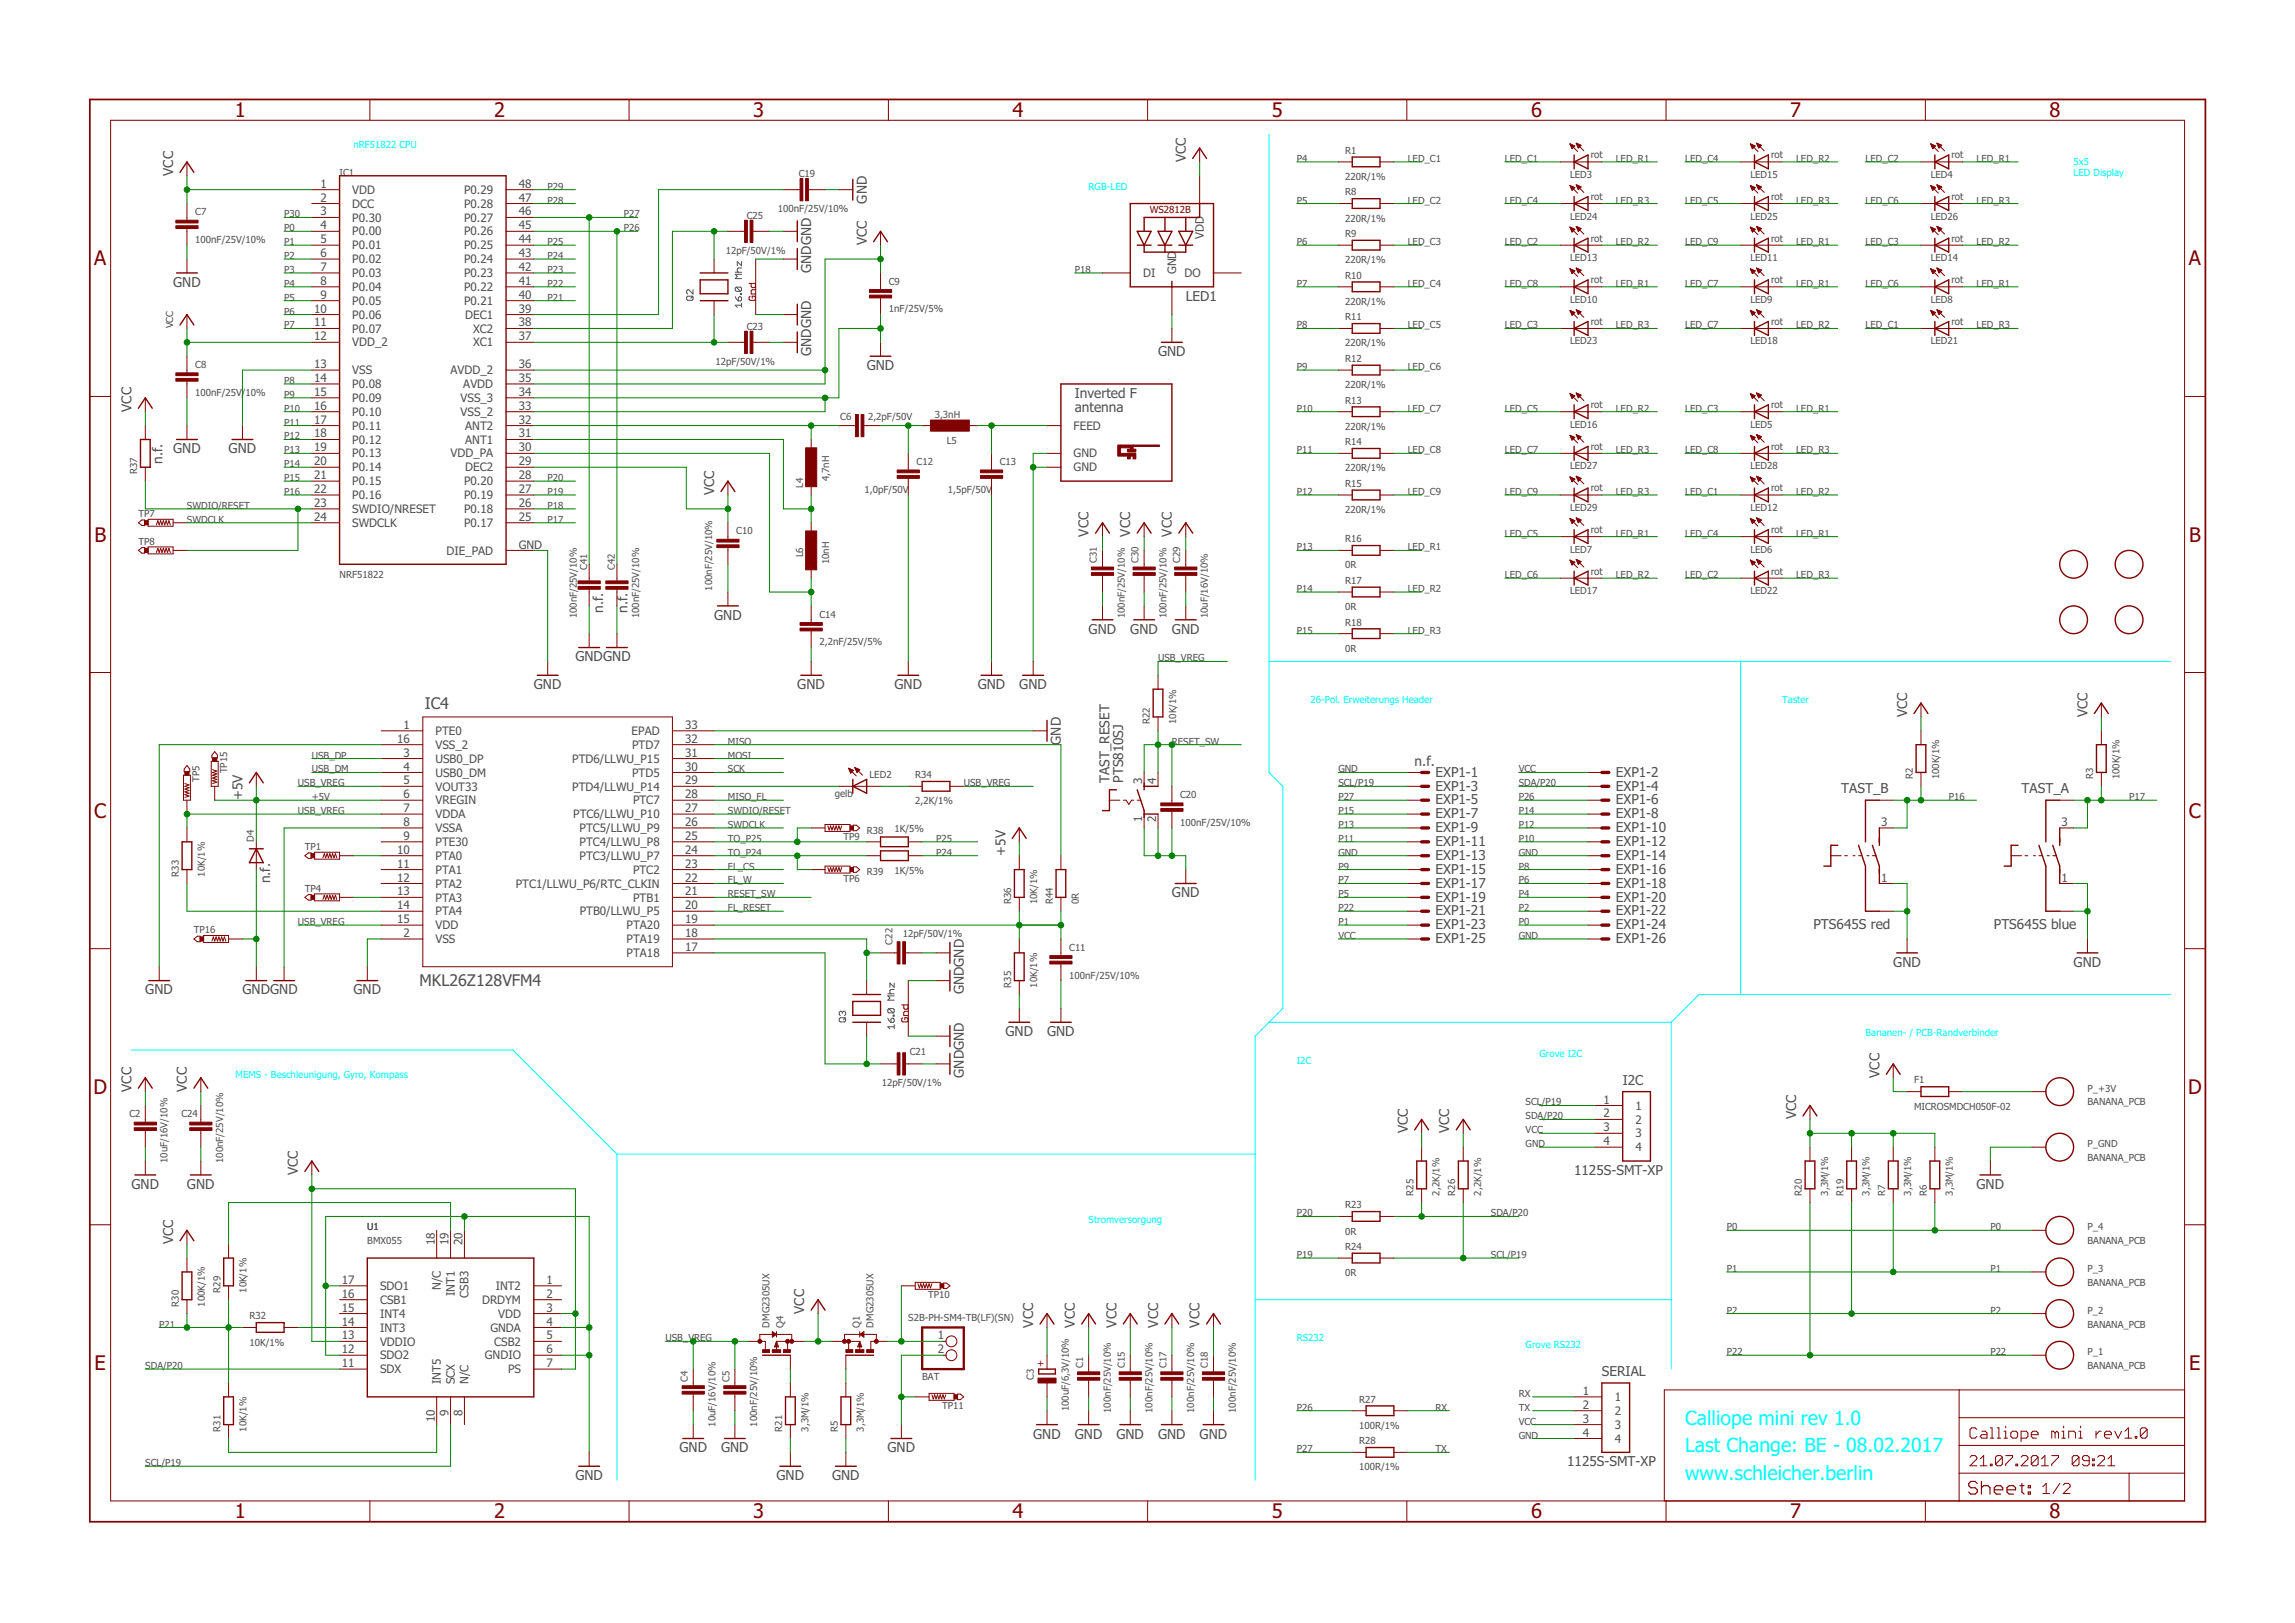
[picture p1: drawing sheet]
<svg xmlns="http://www.w3.org/2000/svg" width="420mm" height="297mm" viewBox="0 0 420 297" stroke-linecap="round" stroke-linejoin="round" font-family="sans-serif">
<defs><g id="words">
<g font-size="3.7" fill="#800000">
<text x="43" y="21.4">1</text>
<text x="90.5" y="21.4">2</text>
<text x="137.9" y="21.4">3</text>
<text x="185.4" y="21.4">4</text>
<text x="232.8" y="21.4">5</text>
<text x="280.3" y="21.4">6</text>
<text x="327.8" y="21.4">7</text>
<text x="375.2" y="21.4">8</text>
<text x="17.3" y="48.6">A</text>
<text x="400.7" y="48.6">A</text>
<text x="17.3" y="99.1">B</text>
<text x="400.8" y="99.1">B</text>
<text x="17.3" y="149.7">C</text>
<text x="400.7" y="149.7">C</text>
<text x="17.1" y="200.2">D</text>
<text x="400.6" y="200.2">D</text>
<text x="17.3" y="250.7">E</text>
<text x="400.8" y="250.7">E</text>
<text x="43" y="277.9">1</text>
<text x="90.5" y="277.9">2</text>
<text x="137.9" y="277.9">3</text>
<text x="185.4" y="277.9">4</text>
<text x="232.8" y="277.9">5</text>
<text x="280.3" y="277.9">6</text>
<text x="327.8" y="277.9">7</text>
<text x="375.2" y="277.9">8</text>
</g>
<g font-size="3.6" fill="#0ff">
<text x="308.5" y="260.7">Calliope mini rev 1.0</text>
<text x="308.5" y="265.8">Last Change: BE - 08.02.2017</text>
<text x="308.5" y="270.9">www.schleicher.berlin</text>
</g>
<g font-size="2.9" fill="#505050">
<text x="77.8" y="129.7">IC4</text>
<text x="76.8" y="180.5">MKL26Z128VFM4</text>
</g>
<g font-size="2.5" fill="#505050">
<text x="217.1" y="29.6" transform="rotate(-90 217.1 29.6)">VCC</text>
<text x="31.7" y="32.2" transform="rotate(-90 31.7 32.2)">VCC</text>
<text x="158.7" y="37.3" transform="rotate(-90 158.7 37.3)">GND</text>
<text x="158.7" y="44.9" transform="rotate(-90 158.7 44.9)">VCC</text>
<text x="31.7" y="52.5">GND</text>
<text x="148.5" y="50" transform="rotate(-90 148.5 50)">GNDGND</text>
<text x="217.1" y="55">LED1</text>
<text x="148.5" y="65.2" transform="rotate(-90 148.5 65.2)">GNDGND</text>
<text x="212" y="65.2">GND</text>
<text x="158.7" y="67.7">GND</text>
<text x="24.1" y="75.3" transform="rotate(-90 24.1 75.3)">VCC</text>
<text x="196.8" y="72.8">Inverted F</text>
<text x="196.8" y="75.3">antenna</text>
<text x="31.7" y="83">GND</text>
<text x="41.8" y="83">GND</text>
<text x="29.8" y="84.9" transform="rotate(-90 29.8 84.9)">n.f.</text>
<text x="130.7" y="90.6" transform="rotate(-90 130.7 90.6)">VCC</text>
<text x="199.3" y="98.2" transform="rotate(-90 199.3 98.2)">VCC</text>
<text x="206.9" y="98.2" transform="rotate(-90 206.9 98.2)">VCC</text>
<text x="214.5" y="98.2" transform="rotate(-90 214.5 98.2)">VCC</text>
<text x="110.4" y="112.2" transform="rotate(-90 110.4 112.2)">n.f.</text>
<text x="114.9" y="112.2" transform="rotate(-90 114.9 112.2)">n.f.</text>
<text x="130.7" y="113.4">GND</text>
<text x="199.3" y="116">GND</text>
<text x="206.9" y="116">GND</text>
<text x="214.5" y="116">GND</text>
<text x="105.3" y="121.1">GNDGND</text>
<text x="97.7" y="126.1">GND</text>
<text x="146" y="126.1">GND</text>
<text x="163.7" y="126.1">GND</text>
<text x="179" y="126.1">GND</text>
<text x="186.6" y="126.1">GND</text>
<text x="349.1" y="131.2" transform="rotate(-90 349.1 131.2)">VCC</text>
<text x="382.2" y="131.2" transform="rotate(-90 382.2 131.2)">VCC</text>
<text x="194.2" y="136.3" transform="rotate(-90 194.2 136.3)">GND</text>
<text x="203.1" y="143.3" transform="rotate(-90 203.1 143.3)">TAST_RESET</text>
<text x="205.7" y="143.3" transform="rotate(-90 205.7 143.3)">PTS810SJ</text>
<text x="259" y="140.1">n.f.</text>
<text x="262.8" y="142.1">EXP1-1</text>
<text x="295.8" y="142.1">EXP1-2</text>
<text x="44.4" y="146.5" transform="rotate(-90 44.4 146.5)">+5V</text>
<text x="262.8" y="144.7">EXP1-3</text>
<text x="262.8" y="147.2">EXP1-5</text>
<text x="262.8" y="149.8">EXP1-7</text>
<text x="295.8" y="144.7">EXP1-4</text>
<text x="295.8" y="147.2">EXP1-6</text>
<text x="295.8" y="149.8">EXP1-8</text>
<text x="337.1" y="145.2">TAST_B</text>
<text x="370.1" y="145.2">TAST_A</text>
<text x="262.8" y="152.3">EXP1-9</text>
<text x="262.8" y="154.8">EXP1-11</text>
<text x="295.8" y="152.3">EXP1-10</text>
<text x="295.8" y="154.8">EXP1-12</text>
<text x="49.5" y="161.7" transform="rotate(-90 49.5 161.7)">n.f.</text>
<text x="184.1" y="156.6" transform="rotate(-90 184.1 156.6)">+5V</text>
<text x="262.8" y="157.4">EXP1-13</text>
<text x="262.8" y="159.9">EXP1-15</text>
<text x="295.8" y="157.4">EXP1-14</text>
<text x="295.8" y="159.9">EXP1-16</text>
<text x="214.5" y="164.2">GND</text>
<text x="262.8" y="162.5">EXP1-17</text>
<text x="262.8" y="165">EXP1-19</text>
<text x="262.8" y="167.5">EXP1-21</text>
<text x="295.8" y="162.5">EXP1-18</text>
<text x="295.8" y="165">EXP1-20</text>
<text x="295.8" y="167.5">EXP1-22</text>
<text x="262.8" y="170.1">EXP1-23</text>
<text x="262.8" y="172.6">EXP1-25</text>
<text x="295.8" y="170.1">EXP1-24</text>
<text x="295.8" y="172.6">EXP1-26</text>
<text x="332" y="169.9">PTS645S red</text>
<text x="365" y="169.9">PTS645S blue</text>
<text x="346.6" y="176.9">GND</text>
<text x="379.6" y="176.9">GND</text>
<text x="26.6" y="182">GND</text>
<text x="44.4" y="182">GNDGND</text>
<text x="64.7" y="182">GND</text>
<text x="176.4" y="182" transform="rotate(-90 176.4 182)">GNDGND</text>
<text x="184.1" y="189.6">GND</text>
<text x="191.7" y="189.6">GND</text>
<text x="176.4" y="197.2" transform="rotate(-90 176.4 197.2)">GNDGND</text>
<text x="344.1" y="197.2" transform="rotate(-90 344.1 197.2)">VCC</text>
<text x="24.1" y="199.8" transform="rotate(-90 24.1 199.8)">VCC</text>
<text x="34.2" y="199.8" transform="rotate(-90 34.2 199.8)">VCC</text>
<text x="297.1" y="198.5">I2C</text>
<text x="257.7" y="207.4" transform="rotate(-90 257.7 207.4)">VCC</text>
<text x="265.3" y="207.4" transform="rotate(-90 265.3 207.4)">VCC</text>
<text x="328.8" y="204.9" transform="rotate(-90 328.8 204.9)">VCC</text>
<text x="54.5" y="215" transform="rotate(-90 54.5 215)">VCC</text>
<text x="288.2" y="215">1125S-SMT-XP</text>
<text x="24.1" y="217.6">GND</text>
<text x="34.2" y="217.6">GND</text>
<text x="361.8" y="217.6">GND</text>
<text x="31.7" y="227.7" transform="rotate(-90 31.7 227.7)">VCC</text>
<text x="147.2" y="240.4" transform="rotate(-90 147.2 240.4)">VCC</text>
<text x="189.1" y="243" transform="rotate(-90 189.1 243)">VCC</text>
<text x="196.8" y="243" transform="rotate(-90 196.8 243)">VCC</text>
<text x="204.4" y="243" transform="rotate(-90 204.4 243)">VCC</text>
<text x="212" y="243" transform="rotate(-90 212 243)">VCC</text>
<text x="219.6" y="243" transform="rotate(-90 219.6 243)">VCC</text>
<text x="293.3" y="251.8">SERIAL</text>
<text x="189.1" y="263.3">GND</text>
<text x="196.8" y="263.3">GND</text>
<text x="204.4" y="263.3">GND</text>
<text x="212" y="263.3">GND</text>
<text x="219.6" y="263.3">GND</text>
<text x="124.4" y="265.8">GND</text>
<text x="132" y="265.8">GND</text>
<text x="162.5" y="265.8">GND</text>
<text x="286.9" y="268.4">1125S-SMT-XP</text>
<text x="105.3" y="270.9">GND</text>
<text x="142.2" y="270.9">GND</text>
<text x="152.3" y="270.9">GND</text>
</g>
<g font-size="2.1" fill="#505050">
<text x="58.7" y="34.4">1</text>
<text x="64.5" y="35.5">VDD</text>
<text x="85" y="35.5">P0.29</text>
<text x="95" y="34.4">48</text>
<text x="58.7" y="36.9">2</text>
<text x="58.7" y="42">4</text>
<text x="58.7" y="39.4">3</text>
<text x="64.5" y="38">DCC</text>
<text x="64.5" y="40.6">P0.30</text>
<text x="85" y="40.6">P0.27</text>
<text x="85" y="38">P0.28</text>
<text x="95" y="42">45</text>
<text x="95" y="39.4">46</text>
<text x="95" y="36.9">47</text>
<text x="58.7" y="44.5">5</text>
<text x="58.7" y="47.1">6</text>
<text x="64.5" y="43.1">P0.00</text>
<text x="64.5" y="45.6">P0.01</text>
<text x="85" y="45.6">P0.25</text>
<text x="85" y="43.1">P0.26</text>
<text x="95" y="47.1">43</text>
<text x="95" y="44.5">44</text>
<text x="220.4" y="43.8" transform="rotate(-90 220.4 43.8)">VDD</text>
<text x="58.7" y="49.6">7</text>
<text x="58.7" y="52.1">8</text>
<text x="64.5" y="48.2">P0.02</text>
<text x="64.5" y="50.7">P0.03</text>
<text x="64.5" y="53.3">P0.04</text>
<text x="85" y="53.3">P0.22</text>
<text x="85" y="50.7">P0.23</text>
<text x="85" y="48.2">P0.24</text>
<text x="95" y="52.1">41</text>
<text x="95" y="49.6">42</text>
<text x="209.3" y="50.7">DI</text>
<text x="215.3" y="50.2" transform="rotate(-90 215.3 50.2)">GND</text>
<text x="216.9" y="50.7">DO</text>
<text x="57.5" y="57.2">10</text>
<text x="57.5" y="59.8">11</text>
<text x="58.7" y="54.7">9</text>
<text x="64.5" y="55.8">P0.05</text>
<text x="64.5" y="58.3">P0.06</text>
<text x="85" y="55.8">P0.21</text>
<text x="85.2" y="58.3">DEC1</text>
<text x="95" y="57.2">39</text>
<text x="95" y="54.7">40</text>
<text x="95" y="59.8">38</text>
<text x="57.5" y="62.3">12</text>
<text x="64.5" y="60.9">P0.07</text>
<text x="64.5" y="63.4">VDD_2</text>
<text x="86.6" y="63.4">XC1</text>
<text x="86.6" y="60.9">XC2</text>
<text x="95" y="62.3">37</text>
<text x="57.5" y="69.9">14</text>
<text x="57.5" y="67.4">13</text>
<text x="64.5" y="71">P0.08</text>
<text x="64.5" y="68.5">VSS</text>
<text x="82.5" y="68.5">AVDD_2</text>
<text x="84.8" y="71">AVDD</text>
<text x="95" y="69.9">35</text>
<text x="95" y="67.4">36</text>
<text x="57.5" y="72.5">15</text>
<text x="57.5" y="75">16</text>
<text x="57.5" y="77.5">17</text>
<text x="64.5" y="73.6">P0.09</text>
<text x="64.5" y="76.1">P0.10</text>
<text x="84.3" y="76.1">VSS_2</text>
<text x="84.3" y="73.6">VSS_3</text>
<text x="95" y="77.5">32</text>
<text x="95" y="75">33</text>
<text x="95" y="72.5">34</text>
<text x="57.5" y="80.1">18</text>
<text x="57.5" y="82.6">19</text>
<text x="64.5" y="78.6">P0.11</text>
<text x="64.5" y="81.2">P0.12</text>
<text x="64.5" y="83.7">P0.13</text>
<text x="82.5" y="83.7">VDD_PA</text>
<text x="85.2" y="81.2">ANT1</text>
<text x="85.2" y="78.6">ANT2</text>
<text x="95" y="80.1">31</text>
<text x="95" y="82.6">30</text>
<text x="196.6" y="78.6">FEED</text>
<text x="196.6" y="83.7">GND</text>
<text x="57.5" y="85.1">20</text>
<text x="57.5" y="87.7">21</text>
<text x="64.5" y="86.3">P0.14</text>
<text x="64.5" y="88.8">P0.15</text>
<text x="85" y="88.8">P0.20</text>
<text x="85.2" y="86.3">DEC2</text>
<text x="95" y="85.1">29</text>
<text x="95" y="87.7">28</text>
<text x="196.6" y="86.3">GND</text>
<text x="57.5" y="90.2">22</text>
<text x="57.5" y="95.3">24</text>
<text x="57.5" y="92.8">23</text>
<text x="64.5" y="91.3">P0.16</text>
<text x="64.5" y="93.9">SWDIO/NRESET</text>
<text x="85" y="93.9">P0.18</text>
<text x="85" y="91.3">P0.19</text>
<text x="95" y="95.3">25</text>
<text x="95" y="92.8">26</text>
<text x="95" y="90.2">27</text>
<text x="64.5" y="96.4">SWDCLK</text>
<text x="81.7" y="101.5">DIE_PAD</text>
<text x="85" y="96.4">P0.17</text>
<text x="95" y="100.4">GND</text>
<text x="72.7" y="135.9">16</text>
<text x="73.9" y="133.4">1</text>
<text x="79.7" y="134.5">PTE0</text>
<text x="79.7" y="137.1">VSS_2</text>
<text x="115.6" y="134.5">EPAD</text>
<text x="115.7" y="137.1">PTD7</text>
<text x="125.5" y="135.9">32</text>
<text x="125.5" y="133.4">33</text>
<text x="73.9" y="138.5">3</text>
<text x="73.9" y="141">4</text>
<text x="73.9" y="143.6">5</text>
<text x="79.7" y="139.6">USB0_DP</text>
<text x="79.7" y="142.1">USB0_DM</text>
<text x="104.8" y="139.6">PTD6/LLWU_P15</text>
<text x="115.7" y="142.1">PTD5</text>
<text x="125.5" y="143.6">29</text>
<text x="125.5" y="141">30</text>
<text x="125.5" y="138.5">31</text>
<text x="209.1" y="143.6" transform="rotate(-90 209.1 143.6)">3</text>
<text x="211.6" y="143.6" transform="rotate(-90 211.6 143.6)">4</text>
<text x="73.9" y="146.1">6</text>
<text x="73.9" y="148.6">7</text>
<text x="79.7" y="144.7">VOUT33</text>
<text x="79.7" y="147.2">VREGIN</text>
<text x="79.7" y="149.8">VDDA</text>
<text x="104.8" y="144.7">PTD4/LLWU_P14</text>
<text x="104.9" y="149.8">PTC6/LLWU_P10</text>
<text x="115.9" y="147.2">PTC7</text>
<text x="125.5" y="148.6">27</text>
<text x="125.5" y="146.1">28</text>
<text x="73.9" y="151.2">8</text>
<text x="73.9" y="153.7">9</text>
<text x="79.7" y="152.3">VSSA</text>
<text x="79.7" y="154.8">PTE30</text>
<text x="106.1" y="154.8">PTC4/LLWU_P8</text>
<text x="106.1" y="152.3">PTC5/LLWU_P9</text>
<text x="125.5" y="153.7">25</text>
<text x="125.5" y="151.2">26</text>
<text x="209.1" y="150.5" transform="rotate(-90 209.1 150.5)">1</text>
<text x="211.6" y="150.5" transform="rotate(-90 211.6 150.5)">2</text>
<text x="344.4" y="151.2">3</text>
<text x="377.4" y="151.2">3</text>
<text x="72.7" y="156.3">10</text>
<text x="72.7" y="158.8">11</text>
<text x="72.7" y="161.3">12</text>
<text x="79.7" y="157.4">PTA0</text>
<text x="79.7" y="159.9">PTA1</text>
<text x="106.1" y="157.4">PTC3/LLWU_P7</text>
<text x="115.9" y="159.9">PTC2</text>
<text x="125.5" y="161.3">22</text>
<text x="125.5" y="158.8">23</text>
<text x="125.5" y="156.3">24</text>
<text x="344.4" y="161.3">1</text>
<text x="377.4" y="161.3">1</text>
<text x="72.7" y="163.9">13</text>
<text x="72.7" y="166.4">14</text>
<text x="79.7" y="162.5">PTA2</text>
<text x="79.7" y="165">PTA3</text>
<text x="79.7" y="167.5">PTA4</text>
<text x="94.4" y="162.5">PTC1/LLWU_P6/RTC_CLKIN</text>
<text x="106.1" y="167.5">PTB0/LLWU_P5</text>
<text x="115.9" y="165">PTB1</text>
<text x="125.5" y="166.4">20</text>
<text x="125.5" y="163.9">21</text>
<text x="72.7" y="169">15</text>
<text x="73.9" y="171.5">2</text>
<text x="79.7" y="170.1">VDD</text>
<text x="79.7" y="172.6">VSS</text>
<text x="114.7" y="172.6">PTA19</text>
<text x="114.7" y="170.1">PTA20</text>
<text x="125.5" y="171.5">18</text>
<text x="125.5" y="169">19</text>
<text x="114.7" y="175.2">PTA18</text>
<text x="125.5" y="174">17</text>
<text x="293.6" y="202">1</text>
<text x="299.4" y="203.1">1</text>
<text x="293.6" y="204.5">2</text>
<text x="293.6" y="207">3</text>
<text x="293.6" y="209.6">4</text>
<text x="299.4" y="205.6">2</text>
<text x="299.4" y="208.2">3</text>
<text x="299.4" y="210.7">4</text>
<text x="79.6" y="227.9" transform="rotate(-90 79.6 227.9)">18</text>
<text x="82.1" y="227.9" transform="rotate(-90 82.1 227.9)">19</text>
<text x="84.7" y="227.9" transform="rotate(-90 84.7 227.9)">20</text>
<text x="62.6" y="237.5">16</text>
<text x="62.6" y="235">17</text>
<text x="69.6" y="238.6">CSB1</text>
<text x="69.6" y="236.1">SDO1</text>
<text x="80.7" y="236.1" transform="rotate(-90 80.7 236.1)">N/C</text>
<text x="83.2" y="237.2" transform="rotate(-90 83.2 237.2)">INT1</text>
<text x="85.8" y="237.5" transform="rotate(-90 85.8 237.5)">CSB3</text>
<text x="88.2" y="238.6">DRDYM</text>
<text x="90.7" y="236.1">INT2</text>
<text x="100.1" y="235">1</text>
<text x="100.1" y="237.5">2</text>
<text x="62.6" y="245.1">13</text>
<text x="62.6" y="242.6">14</text>
<text x="62.6" y="240.1">15</text>
<text x="69.6" y="243.7">INT3</text>
<text x="69.6" y="241.2">INT4</text>
<text x="89.8" y="243.7">GNDA</text>
<text x="91.2" y="241.2">VDD</text>
<text x="100.1" y="240.1">3</text>
<text x="100.1" y="242.6">4</text>
<text x="100.1" y="245.1">5</text>
<text x="171.7" y="245.1">1</text>
<text x="62.6" y="250.2">11</text>
<text x="62.6" y="247.7">12</text>
<text x="69.6" y="251.3">SDX</text>
<text x="69.6" y="248.8">SDO2</text>
<text x="69.6" y="246.3">VDDIO</text>
<text x="88.8" y="248.8">GNDIO</text>
<text x="90.5" y="246.3">CSB2</text>
<text x="93" y="251.3">PS</text>
<text x="100.1" y="247.7">6</text>
<text x="100.1" y="250.2">7</text>
<text x="171.7" y="247.7">2</text>
<text x="80.7" y="253.3" transform="rotate(-90 80.7 253.3)">INT5</text>
<text x="83.2" y="253.3" transform="rotate(-90 83.2 253.3)">SCX</text>
<text x="85.8" y="253.3" transform="rotate(-90 85.8 253.3)">N/C</text>
<text x="289.8" y="255.3">1</text>
<text x="289.8" y="257.8">2</text>
<text x="295.6" y="256.4">1</text>
<text x="79.6" y="260.3" transform="rotate(-90 79.6 260.3)">10</text>
<text x="82.1" y="259.2" transform="rotate(-90 82.1 259.2)">9</text>
<text x="84.7" y="259.2" transform="rotate(-90 84.7 259.2)">8</text>
<text x="289.8" y="260.4">3</text>
<text x="289.8" y="262.9">4</text>
<text x="295.6" y="259">2</text>
<text x="295.6" y="261.5">3</text>
<text x="295.6" y="264">4</text>
</g>
<g font-size="1.8" fill="#0ff">
<text x="64.7" y="27.1">nRF51822 CPU</text>
<text x="199.3" y="34.7">RGB-LED</text>
<text x="379.6" y="30.3">5x5</text>
<text x="379.6" y="32.2">LED Display</text>
<text x="239.9" y="128.7">26-Pol. Erweiterungs Header</text>
<text x="326.3" y="128.7">Taster</text>
<text x="341.5" y="189.6">Bananen- / PCB-Randverbinder</text>
<text x="43.1" y="197.2">MEMS - Beschleunigung, Gyro, Kompass</text>
<text x="237.4" y="194.7">I2C</text>
<text x="281.8" y="193.4">Grove I2C</text>
<text x="199.3" y="223.9">Stromversorgung</text>
<text x="237.4" y="245.5">RS232</text>
<text x="279.3" y="246.8">Grove RS232</text>
</g>
<g font-size="1.8" fill="#505050">
<text x="237.4" y="29.6">P4</text>
<text x="246.3" y="28.1">R1</text>
<text x="257.7" y="29.6">LED_C1</text>
<text x="275.5" y="29.6">LED_C1</text>
<text x="291.2" y="29">rot</text>
<text x="295.8" y="29.6">LED_R1</text>
<text x="308.5" y="29.6">LED_C4</text>
<text x="324.3" y="29">rot</text>
<text x="328.8" y="29.6">LED_R2</text>
<text x="341.5" y="29.6">LED_C2</text>
<text x="357.3" y="29">rot</text>
<text x="361.8" y="29.6">LED_R1</text>
<text x="62.2" y="32.2">IC1</text>
<text x="100.3" y="34.7">P29</text>
<text x="146.2" y="32.4">C19</text>
<text x="246.3" y="32.9">220R/1%</text>
<text x="246.3" y="35.8">R8</text>
<text x="287.4" y="32.6">LED3</text>
<text x="320.4" y="32.6">LED15</text>
<text x="353.5" y="32.6">LED4</text>
<text x="35.7" y="39.4">C7</text>
<text x="52" y="39.8">P30</text>
<text x="100.3" y="37.3">P28</text>
<text x="114.2" y="39.8">P27</text>
<text x="136.7" y="40">C25</text>
<text x="142.4" y="38.8">100nF/25V/10%</text>
<text x="237.4" y="37.3">P5</text>
<text x="246.3" y="40.6">220R/1%</text>
<text x="257.7" y="37.3">LED_C2</text>
<text x="275.5" y="37.3">LED_C4</text>
<text x="287.4" y="40.2">LED24</text>
<text x="291.2" y="36.6">rot</text>
<text x="295.8" y="37.3">LED_R3</text>
<text x="308.5" y="37.3">LED_C5</text>
<text x="320.4" y="40.2">LED25</text>
<text x="324.3" y="36.6">rot</text>
<text x="328.8" y="37.3">LED_R3</text>
<text x="341.5" y="37.3">LED_C6</text>
<text x="353.5" y="40.2">LED26</text>
<text x="357.3" y="36.6">rot</text>
<text x="361.8" y="37.3">LED_R3</text>
<text x="35.7" y="44.5">100nF/25V/10%</text>
<text x="52" y="47.4">P2</text>
<text x="52" y="44.9">P1</text>
<text x="52" y="42.3">P0</text>
<text x="100.3" y="47.4">P24</text>
<text x="100.3" y="44.9">P25</text>
<text x="114.2" y="42.3">P26</text>
<text x="132.9" y="46.4">12pF/50V/1%</text>
<text x="237.4" y="44.9">P6</text>
<text x="246.3" y="43.4">R9</text>
<text x="257.7" y="44.9">LED_C3</text>
<text x="275.5" y="44.9">LED_C2</text>
<text x="287.4" y="47.8">LED13</text>
<text x="291.2" y="44.2">rot</text>
<text x="295.8" y="44.9">LED_R2</text>
<text x="308.5" y="44.9">LED_C9</text>
<text x="320.4" y="47.8">LED11</text>
<text x="324.3" y="44.2">rot</text>
<text x="328.8" y="44.9">LED_R1</text>
<text x="341.5" y="44.9">LED_C3</text>
<text x="353.5" y="47.8">LED14</text>
<text x="357.3" y="44.2">rot</text>
<text x="361.8" y="44.9">LED_R2</text>
<text x="52" y="52.5">P4</text>
<text x="52" y="50">P3</text>
<text x="100.3" y="52.5">P22</text>
<text x="100.3" y="50">P23</text>
<text x="162.7" y="52.1">C9</text>
<text x="196.8" y="50">P18</text>
<text x="237.4" y="52.5">P7</text>
<text x="246.3" y="48.2">220R/1%</text>
<text x="246.3" y="51">R10</text>
<text x="257.7" y="52.5">LED_C4</text>
<text x="275.5" y="52.5">LED_C8</text>
<text x="291.2" y="51.9">rot</text>
<text x="295.8" y="52.5">LED_R1</text>
<text x="308.5" y="52.5">LED_C7</text>
<text x="324.3" y="51.9">rot</text>
<text x="328.8" y="52.5">LED_R1</text>
<text x="341.5" y="52.5">LED_C6</text>
<text x="357.3" y="51.9">rot</text>
<text x="361.8" y="52.5">LED_R1</text>
<text x="52" y="57.6">P6</text>
<text x="52" y="55">P5</text>
<text x="100.3" y="55">P21</text>
<text x="162.7" y="57.2">1nF/25V/5%</text>
<text x="246.3" y="55.8">220R/1%</text>
<text x="246.3" y="58.6">R11</text>
<text x="287.4" y="55.4">LED10</text>
<text x="291.2" y="59.5">rot</text>
<text x="320.4" y="55.4">LED9</text>
<text x="324.3" y="59.5">rot</text>
<text x="353.5" y="55.4">LED8</text>
<text x="357.3" y="59.5">rot</text>
<text x="31.7" y="60.1" transform="rotate(-90 31.7 60.1)">VCC</text>
<text x="52" y="60.1">P7</text>
<text x="136.7" y="60.4">C23</text>
<text x="237.4" y="60.1">P8</text>
<text x="246.3" y="63.4">220R/1%</text>
<text x="257.7" y="60.1">LED_C5</text>
<text x="275.5" y="60.1">LED_C3</text>
<text x="287.4" y="63">LED23</text>
<text x="295.8" y="60.1">LED_R3</text>
<text x="308.5" y="60.1">LED_C7</text>
<text x="320.4" y="63">LED18</text>
<text x="328.8" y="60.1">LED_R2</text>
<text x="341.5" y="60.1">LED_C1</text>
<text x="353.5" y="63">LED21</text>
<text x="361.8" y="60.1">LED_R3</text>
<text x="35.7" y="67.3">C8</text>
<text x="52" y="70.3">P8</text>
<text x="131" y="66.7">12pF/50V/1%</text>
<text x="237.4" y="67.7">P9</text>
<text x="246.3" y="71">220R/1%</text>
<text x="246.3" y="66.2">R12</text>
<text x="257.7" y="67.7">LED_C6</text>
<text x="35.7" y="72.4">100nF/25V/10%</text>
<text x="52" y="77.9">P11</text>
<text x="52" y="75.3">P10</text>
<text x="52" y="72.8">P9</text>
<text x="153.8" y="76.9">C6</text>
<text x="158.9" y="76.9">2,2pF/50V</text>
<text x="171.1" y="76.5">3,3nH</text>
<text x="237.4" y="75.3">P10</text>
<text x="246.3" y="73.8">R13</text>
<text x="257.7" y="75.3">LED_C7</text>
<text x="275.5" y="75.3">LED_C5</text>
<text x="291.2" y="74.7">rot</text>
<text x="295.8" y="75.3">LED_R2</text>
<text x="308.5" y="75.3">LED_C3</text>
<text x="324.3" y="74.7">rot</text>
<text x="328.8" y="75.3">LED_R1</text>
<text x="52" y="83">P13</text>
<text x="52" y="80.4">P12</text>
<text x="173.3" y="81.3">L5</text>
<text x="237.4" y="83">P11</text>
<text x="246.3" y="78.6">220R/1%</text>
<text x="246.3" y="81.5">R14</text>
<text x="257.7" y="83">LED_C8</text>
<text x="275.5" y="83">LED_C7</text>
<text x="287.4" y="78.3">LED16</text>
<text x="291.2" y="82.3">rot</text>
<text x="295.8" y="83">LED_R3</text>
<text x="308.5" y="83">LED_C8</text>
<text x="320.4" y="78.3">LED5</text>
<text x="324.3" y="82.3">rot</text>
<text x="328.8" y="83">LED_R3</text>
<text x="25.1" y="86.8" transform="rotate(-90 25.1 86.8)">R37</text>
<text x="52" y="88">P15</text>
<text x="52" y="85.5">P14</text>
<text x="100.3" y="88">P20</text>
<text x="147" y="89.3" transform="rotate(-90 147 89.3)">L4</text>
<text x="151.8" y="88" transform="rotate(-90 151.8 88)">4,7nH</text>
<text x="167.8" y="85.1">C12</text>
<text x="183.1" y="85.1">C13</text>
<text x="246.3" y="86.3">220R/1%</text>
<text x="246.3" y="89.1">R15</text>
<text x="287.4" y="85.9">LED27</text>
<text x="291.2" y="89.9">rot</text>
<text x="320.4" y="85.9">LED28</text>
<text x="324.3" y="89.9">rot</text>
<text x="25.3" y="94.6">TP7</text>
<text x="34.2" y="93.1">SWDIO/RESET</text>
<text x="34.2" y="95.7">SWDCLK</text>
<text x="52" y="90.6">P16</text>
<text x="100.3" y="95.7">P17</text>
<text x="100.3" y="93.1">P18</text>
<text x="100.3" y="90.6">P19</text>
<text x="158.3" y="90.2">1,0pF/50V</text>
<text x="173.5" y="90.2">1,5pF/50V</text>
<text x="237.4" y="90.6">P12</text>
<text x="246.3" y="93.9">220R/1%</text>
<text x="257.7" y="90.6">LED_C9</text>
<text x="275.5" y="90.6">LED_C9</text>
<text x="287.4" y="93.5">LED29</text>
<text x="295.8" y="90.6">LED_R3</text>
<text x="308.5" y="90.6">LED_C1</text>
<text x="320.4" y="93.5">LED12</text>
<text x="328.8" y="90.6">LED_R2</text>
<text x="25.3" y="99.7">TP8</text>
<text x="134.8" y="97.8">C10</text>
<text x="237.4" y="100.7">P13</text>
<text x="246.3" y="99.2">R16</text>
<text x="257.7" y="100.7">LED_R1</text>
<text x="275.5" y="98.2">LED_C5</text>
<text x="287.4" y="101.1">LED7</text>
<text x="291.2" y="97.6">rot</text>
<text x="295.8" y="98.2">LED_R1</text>
<text x="308.5" y="98.2">LED_C4</text>
<text x="320.4" y="101.1">LED6</text>
<text x="324.3" y="97.6">rot</text>
<text x="328.8" y="98.2">LED_R1</text>
<text x="62.2" y="105.8">NRF51822</text>
<text x="107.5" y="104.3" transform="rotate(-90 107.5 104.3)">C41</text>
<text x="112.6" y="104.3" transform="rotate(-90 112.6 104.3)">C42</text>
<text x="147" y="102" transform="rotate(-90 147 102)">L6</text>
<text x="151.8" y="103.3" transform="rotate(-90 151.8 103.3)">10nH</text>
<text x="200.8" y="103" transform="rotate(-90 200.8 103)">C31</text>
<text x="208.4" y="103" transform="rotate(-90 208.4 103)">C30</text>
<text x="216.1" y="103" transform="rotate(-90 216.1 103)">C29</text>
<text x="246.3" y="104">0R</text>
<text x="246.3" y="106.9">R17</text>
<text x="275.5" y="105.8">LED_C6</text>
<text x="291.2" y="105.2">rot</text>
<text x="295.8" y="105.8">LED_R2</text>
<text x="308.5" y="105.8">LED_C2</text>
<text x="324.3" y="105.2">rot</text>
<text x="328.8" y="105.8">LED_R3</text>
<text x="105.6" y="113.2" transform="rotate(-90 105.6 113.2)">100nF/25V/10%</text>
<text x="117" y="113.2" transform="rotate(-90 117 113.2)">100nF/25V/10%</text>
<text x="130.4" y="108.1" transform="rotate(-90 130.4 108.1)">100nF/25V/10%</text>
<text x="150" y="113.1">C14</text>
<text x="205.9" y="113.2" transform="rotate(-90 205.9 113.2)">100nF/25V/10%</text>
<text x="213.5" y="113.2" transform="rotate(-90 213.5 113.2)">100nF/25V/10%</text>
<text x="221.1" y="113.2" transform="rotate(-90 221.1 113.2)">10uF/16V/10%</text>
<text x="237.4" y="108.4">P14</text>
<text x="246.3" y="111.7">0R</text>
<text x="257.7" y="108.4">LED_R2</text>
<text x="287.4" y="108.7">LED17</text>
<text x="320.4" y="108.7">LED22</text>
<text x="150" y="118.1">2,2nF/25V/5%</text>
<text x="237.4" y="116">P15</text>
<text x="246.3" y="119.3">0R</text>
<text x="246.3" y="114.5">R18</text>
<text x="257.7" y="116">LED_R3</text>
<text x="212" y="121.1">USB_VREG</text>
<text x="133.3" y="136.3">MISO</text>
<text x="210.5" y="132.5" transform="rotate(-90 210.5 132.5)">R22</text>
<text x="214.5" y="136.3">RESET_SW</text>
<text x="215.3" y="132.5" transform="rotate(-90 215.3 132.5)">10K/1%</text>
<text x="36.5" y="143.1" transform="rotate(-90 36.5 143.1)">TP5</text>
<text x="41.6" y="141.5" transform="rotate(-90 41.6 141.5)">TP15</text>
<text x="54.5" y="143.9">USB_VREG</text>
<text x="57.1" y="138.8">USB_DP</text>
<text x="57.1" y="141.4">USB_DM</text>
<text x="133.3" y="141.4">SCK</text>
<text x="133.3" y="138.8">MOSI</text>
<text x="159.2" y="142.4">LED2</text>
<text x="167.6" y="142.4">R34</text>
<text x="176.4" y="143.9">USB_VREG</text>
<text x="245" y="141.4">GND</text>
<text x="245" y="143.9">SCL/P19</text>
<text x="278" y="141.4">VCC</text>
<text x="278" y="143.9">SDA/P20</text>
<text x="350.2" y="142.6" transform="rotate(-90 350.2 142.6)">R2</text>
<text x="355" y="142.6" transform="rotate(-90 355 142.6)">100K/1%</text>
<text x="383.2" y="142.6" transform="rotate(-90 383.2 142.6)">R3</text>
<text x="388" y="142.6" transform="rotate(-90 388 142.6)">100K/1%</text>
<text x="54.5" y="149">USB_VREG</text>
<text x="57.1" y="146.5">+5V</text>
<text x="133.3" y="149">SWDIO/RESET</text>
<text x="133.3" y="146.5">MISO_FL</text>
<text x="152.8" y="145.8">gelb</text>
<text x="167.6" y="147.2">2,2K/1%</text>
<text x="216.1" y="146.1">C20</text>
<text x="245" y="149">P15</text>
<text x="245" y="146.5">P27</text>
<text x="278" y="149">P14</text>
<text x="278" y="146.5">P26</text>
<text x="356.8" y="146.5">P16</text>
<text x="389.8" y="146.5">P17</text>
<text x="46.4" y="154.1" transform="rotate(-90 46.4 154.1)">D4</text>
<text x="55.8" y="155.6">TP1</text>
<text x="133.3" y="151.5">SWDCLK</text>
<text x="133.3" y="154.1">TO_P25</text>
<text x="154.4" y="153.8">TP9</text>
<text x="158.7" y="152.6">R38</text>
<text x="163.7" y="152.3">1K/5%</text>
<text x="171.4" y="154.1">P25</text>
<text x="216.1" y="151.2">100nF/25V/10%</text>
<text x="245" y="151.5">P13</text>
<text x="245" y="154.1">P11</text>
<text x="278" y="151.5">P12</text>
<text x="278" y="154.1">P10</text>
<text x="32.7" y="160.4" transform="rotate(-90 32.7 160.4)">R33</text>
<text x="37.5" y="160.4" transform="rotate(-90 37.5 160.4)">10K/1%</text>
<text x="133.3" y="156.6">TO_P24</text>
<text x="133.3" y="159.2">FL_CS</text>
<text x="133.3" y="161.7">FL_W</text>
<text x="154.4" y="161.4">TP6</text>
<text x="158.7" y="160.2">R39</text>
<text x="163.7" y="159.9">1K/5%</text>
<text x="171.4" y="156.6">P24</text>
<text x="245" y="156.6">GND</text>
<text x="245" y="159.2">P9</text>
<text x="245" y="161.7">P7</text>
<text x="278" y="156.6">GND</text>
<text x="278" y="159.2">P8</text>
<text x="278" y="161.7">P6</text>
<text x="55.8" y="163.2">TP4</text>
<text x="133.3" y="164.2">RESET_SW</text>
<text x="133.3" y="166.8">FL_RESET</text>
<text x="185.1" y="165.5" transform="rotate(-90 185.1 165.5)">R36</text>
<text x="189.9" y="165.5" transform="rotate(-90 189.9 165.5)">10K/1%</text>
<text x="192.7" y="165.5" transform="rotate(-90 192.7 165.5)">R44</text>
<text x="197.5" y="165.5" transform="rotate(-90 197.5 165.5)">0R</text>
<text x="245" y="164.2">P5</text>
<text x="245" y="166.8">P22</text>
<text x="278" y="164.2">P4</text>
<text x="278" y="166.8">P2</text>
<text x="35.5" y="170.8">TP16</text>
<text x="54.5" y="169.3">USB_VREG</text>
<text x="163.4" y="172.9" transform="rotate(-90 163.4 172.9)">C22</text>
<text x="165.3" y="171.5">12pF/50V/1%</text>
<text x="245" y="171.8">VCC</text>
<text x="245" y="169.3">P1</text>
<text x="278" y="171.8">GND</text>
<text x="278" y="169.3">P0</text>
<text x="195.7" y="179.1">100nF/25V/10%</text>
<text x="195.7" y="174">C11</text>
<text x="185.1" y="180.7" transform="rotate(-90 185.1 180.7)">R35</text>
<text x="189.9" y="180.7" transform="rotate(-90 189.9 180.7)">10K/1%</text>
<text x="166.5" y="193.1">C21</text>
<text x="161.5" y="198.8">12pF/50V/1%</text>
<text x="279.3" y="202.3">SCL/P19</text>
<text x="350.4" y="203.1">MICROSMDCH050F-02</text>
<text x="350.4" y="198.3">F1</text>
<text x="382.2" y="202.3">BANANA_PCB</text>
<text x="382.2" y="199.8">P_+3V</text>
<text x="23.7" y="204.5">C2</text>
<text x="33.2" y="204.5">C24</text>
<text x="279.3" y="209.9">GND</text>
<text x="279.3" y="207.4">VCC</text>
<text x="279.3" y="204.9">SDA/P20</text>
<text x="382.2" y="209.9">P_GND</text>
<text x="30.7" y="212.9" transform="rotate(-90 30.7 212.9)">10uF/16V/10%</text>
<text x="40.8" y="212.9" transform="rotate(-90 40.8 212.9)">100nF/25V/10%</text>
<text x="382.2" y="212.5">BANANA_PCB</text>
<text x="246.3" y="221.1">R23</text>
<text x="258.8" y="218.8" transform="rotate(-90 258.8 218.8)">R25</text>
<text x="263.6" y="218.8" transform="rotate(-90 263.6 218.8)">2,2K/1%</text>
<text x="266.4" y="218.8" transform="rotate(-90 266.4 218.8)">R26</text>
<text x="271.2" y="218.8" transform="rotate(-90 271.2 218.8)">2,2K/1%</text>
<text x="329.9" y="218.8" transform="rotate(-90 329.9 218.8)">R20</text>
<text x="334.7" y="218.8" transform="rotate(-90 334.7 218.8)">3,3M/1%</text>
<text x="337.5" y="218.8" transform="rotate(-90 337.5 218.8)">R19</text>
<text x="342.3" y="218.8" transform="rotate(-90 342.3 218.8)">3,3M/1%</text>
<text x="345.1" y="218.8" transform="rotate(-90 345.1 218.8)">R7</text>
<text x="349.9" y="218.8" transform="rotate(-90 349.9 218.8)">3,3M/1%</text>
<text x="352.7" y="218.8" transform="rotate(-90 352.7 218.8)">R6</text>
<text x="357.5" y="218.8" transform="rotate(-90 357.5 218.8)">3,3M/1%</text>
<text x="67.2" y="227.7">BMX055</text>
<text x="67.2" y="225.2">U1</text>
<text x="237.4" y="222.6">P20</text>
<text x="246.3" y="225.9">0R</text>
<text x="273" y="222.6">SDA/P20</text>
<text x="316.1" y="225.2">P0</text>
<text x="364.4" y="225.2">P0</text>
<text x="382.2" y="227.7">BANANA_PCB</text>
<text x="382.2" y="225.2">P_4</text>
<text x="237.4" y="230.3">P19</text>
<text x="246.3" y="233.6">0R</text>
<text x="246.3" y="228.8">R24</text>
<text x="273" y="230.3">SCL/P19</text>
<text x="316.1" y="232.8">P1</text>
<text x="364.4" y="232.8">P1</text>
<text x="382.2" y="232.8">P_3</text>
<text x="32.7" y="239.1" transform="rotate(-90 32.7 239.1)">R30</text>
<text x="37.5" y="239.1" transform="rotate(-90 37.5 239.1)">100K/1%</text>
<text x="40.3" y="236.6" transform="rotate(-90 40.3 236.6)">R29</text>
<text x="45.1" y="236.6" transform="rotate(-90 45.1 236.6)">10K/1%</text>
<text x="169.9" y="237.6">TP10</text>
<text x="382.2" y="235.3">BANANA_PCB</text>
<text x="29.1" y="243">P21</text>
<text x="45.7" y="241.5">R32</text>
<text x="121.8" y="245.5">USB_V</text>
<text x="127.1" y="245.5">REG</text>
<text x="140.9" y="243" transform="rotate(-90 140.9 243)">DMG2305UX</text>
<text x="143.4" y="243" transform="rotate(-90 143.4 243)">Q4</text>
<text x="157.4" y="243" transform="rotate(-90 157.4 243)">Q1</text>
<text x="159.9" y="243" transform="rotate(-90 159.9 243)">DMG2305UX</text>
<text x="166.3" y="241.7">S2B-PH-SM4-TB(LF)(SN)</text>
<text x="316.1" y="240.4">P2</text>
<text x="364.4" y="240.4">P2</text>
<text x="382.2" y="243">BANANA_PCB</text>
<text x="382.2" y="240.4">P_2</text>
<text x="26.6" y="250.6">SDA/P20</text>
<text x="45.7" y="246.3">10K/1%</text>
<text x="198.3" y="250.3" transform="rotate(-90 198.3 250.3)">C1</text>
<text x="205.9" y="250.3" transform="rotate(-90 205.9 250.3)">C15</text>
<text x="213.5" y="250.3" transform="rotate(-90 213.5 250.3)">C17</text>
<text x="221.1" y="250.3" transform="rotate(-90 221.1 250.3)">C18</text>
<text x="316.1" y="248">P22</text>
<text x="364.4" y="248">P22</text>
<text x="382.2" y="250.6">BANANA_PCB</text>
<text x="382.2" y="248">P_1</text>
<text x="125.9" y="252.9" transform="rotate(-90 125.9 252.9)">C4</text>
<text x="133.5" y="252.9" transform="rotate(-90 133.5 252.9)">C5</text>
<text x="168.8" y="252.5">BAT</text>
<text x="172.5" y="257.9">TP11</text>
<text x="189.3" y="252.6" transform="rotate(-90 189.3 252.6)">C3</text>
<text x="248.8" y="256.7">R27</text>
<text x="278" y="255.7">RX</text>
<text x="40.3" y="262" transform="rotate(-90 40.3 262)">R31</text>
<text x="45.1" y="262" transform="rotate(-90 45.1 262)">10K/1%</text>
<text x="131" y="261.1" transform="rotate(-90 131 261.1)">10uF/16V/10%</text>
<text x="138.6" y="261.1" transform="rotate(-90 138.6 261.1)">100nF/25V/10%</text>
<text x="143.2" y="262" transform="rotate(-90 143.2 262)">R21</text>
<text x="148" y="262" transform="rotate(-90 148 262)">3,3M/1%</text>
<text x="153.4" y="262" transform="rotate(-90 153.4 262)">R5</text>
<text x="158.2" y="262" transform="rotate(-90 158.2 262)">3,3M/1%</text>
<text x="195.6" y="258.3" transform="rotate(-90 195.6 258.3)">100uF/6,3V/10%</text>
<text x="203.4" y="258.6" transform="rotate(-90 203.4 258.6)">100nF/25V/10%</text>
<text x="211" y="258.6" transform="rotate(-90 211 258.6)">100nF/25V/10%</text>
<text x="218.6" y="258.6" transform="rotate(-90 218.6 258.6)">100nF/25V/10%</text>
<text x="226.2" y="258.6" transform="rotate(-90 226.2 258.6)">100nF/25V/10%</text>
<text x="237.4" y="258.2">P26</text>
<text x="248.8" y="261.5">100R/1%</text>
<text x="262.8" y="258.2">RX</text>
<text x="278" y="263.3">GND</text>
<text x="278" y="260.7">VCC</text>
<text x="278" y="258.2">TX</text>
<text x="26.6" y="268.4">SCL/P19</text>
<text x="237.4" y="265.8">P27</text>
<text x="248.8" y="269.1">100R/1%</text>
<text x="248.8" y="264.3">R28</text>
<text x="262.8" y="265.8">TX</text>
</g>
<g font-size="1.8" fill="#800000">
<text x="210.5" y="39">WS2812B</text>
<text x="191.1" y="250.2" transform="rotate(-90 191.1 250.2)">+</text>
</g>
</g></defs>
<g fill="none" stroke="#505050" stroke-width=".18">
<path d="M125.7 54.4l.2-.2h.8l.2 .2v.4l-.2 .2h-.8l-.2-.2zM126.9 53v.8l-.8-.8h-.2l-.2 .2v.4l.2 .2M126.9 54.2l-.4 .4M134.6 54.3l.6 .8M134.6 49.8h1.2M134.8 52.6h.8l.2 .1v.4l-.2 .2M134.8 52.6l-.2 .1v.4l.2 .2h.8M134.8 52.6l.8 .7M135.2 54.5l.4-.2 .2 .2v.4l-.2 .2h-.4zM135.6 53.7h.2v.2h-.2zM135.8 55.9h-1.2l.4 .3M135.8 47.9v.7l-.8-.7v.7"/>
<path d="M135.8 55.5v.7M135.8 50.2h-1.2l.4 .4-.4 .4h1.2M135.8 49h-.6l-.2 .2v.4l.2 .2M163.7 179.9v.8l-.8-.8v.8M153.6 186.5l.2-.2h.8l.2 .2v.3l-.2 .2h-.8l-.2-.2zM154.2 185.3l-.2-.2h-.2l-.2 .2v.4l.2 .2M154.2 185.3l.2-.2h.2l.2 .2v.4l-.2 .2M154.2 185.3v.2M154.8 186.3l-.4 .3M162.5 186.4l.6 .7M162.5 181.9h1.2M162.7 184.6h.8l.2 .2v.4l-.2 .2"/>
<path d="M162.7 184.6l-.2 .2v.4l.2 .2h.8M162.7 184.6l.8 .8M163.1 186.5l.2-.1 .4 .1v.4l-.2 .2h-.4zM163.5 185.8h.2v.2h-.2zM163.7 187.9h-1.2l.4 .4M163.7 187.5v.8M163.7 182.3h-1.2l.4 .3-.4 .4h1.2M163.7 181.1h-.6l-.2 .2v.4l.2 .2"/>
</g>
<g fill="none" stroke="#800000" stroke-width=".25">
<path d="M33 31.5l1.2-1.9 1.3 1.9M62.2 32.2h30.4v71.1h-30.4zM156.1 32.8v3.8M206.9 37.3h15.3v15.2h-15.3zM213.3 39.8v2.5M217.1 39.8v2.5M218.4 29l1.2-1.9 1.3 1.9M219.6 37.3v2.5h-10.1v2.5M247.6 28.7h5v1.8h-5zM247.6 36.4h5v1.7h-5zM288.2 29.6l2.5-1.2v2.5zM288.2 28.4v2.5"/>
<path d="M288.2 36v2.5M288.2 37.3l2.5-1.3v2.5zM321.2 28.4v2.5M321.2 36v2.5M321.2 29.6l2.5-1.2v2.5zM321.2 37.3l2.5-1.3v2.5zM354.2 29.6l2.6-1.2v2.5zM354.2 28.4v2.5M354.2 36v2.5M354.2 37.3l2.6-1.3v2.5zM32.3 50h3.8M33 59.5l1.2-1.9 1.3 1.9"/>
<path d="M128.2 50h5.1M128.2 55h5.1M128.2 51.2h5.1v2.6h-5.1zM146 40.4v3.8M146 45.5v3.8M146 55.7v3.8M159.9 44.2l1.3-1.9 1.3 1.9M208.2 42.3h2.5l-1.2 2.6zM208.2 44.9h2.5M209.5 44.9v1.2h7.6v-1.2M212 42.3h2.5l-1.2 2.6zM212 44.9h2.5"/>
<path d="M213.3 44.9v1.2M214.5 51.5v1M215.8 42.3h2.6l-1.3 2.6zM215.8 44.9h2.6M247.6 44h5v1.8h-5zM247.6 51.6h5v1.8h-5zM247.6 59.2h5v1.8h-5zM288.2 43.6v2.5M288.2 51.2v2.6M288.2 58.8v2.6M288.2 44.9l2.5-1.3v2.5zM288.2 52.5l2.5-1.3v2.6z"/>
<path d="M321.2 43.6v2.5M321.2 51.2v2.6M321.2 58.8v2.6M321.2 44.9l2.5-1.3v2.5zM321.2 52.5l2.5-1.3v2.6zM354.2 43.6v2.5M354.2 51.2v2.6M354.2 58.8v2.6M354.2 44.9l2.6-1.3v2.5zM354.2 52.5l2.6-1.3v2.6zM25.3 74.7l1.3-1.9 1.3 1.9M146 60.7v3.9"/>
<path d="M159.3 65.2h3.8M194.2 70.3h20.3v17.8h-20.3zM212.6 62.7h3.9M247.6 66.8h5v1.8h-5zM247.6 74.5h5v1.7h-5zM288.2 74.1v2.5M288.2 60.1l2.5-1.3v2.6zM288.2 75.4l2.5-1.3v2.5zM321.2 75.4l2.5-1.3v2.5zM321.2 74.1v2.5M321.2 60.1l2.5-1.3v2.6zM354.2 60.1l2.6-1.3v2.6z"/>
<path d="M25.7 80.4h1.8v5.1h-1.8zM32.3 80.4h3.8M42.5 80.4h3.8M132 90l1.3-1.9 1.2 1.9M200.6 97.6l1.2-1.9 1.3 1.9M208.2 97.6l1.3-1.9 1.2 1.9M215.8 97.6l1.3-1.9 1.3 1.9M247.6 82.1h5v1.8h-5zM247.6 89.7h5v1.8h-5zM247.6 99.8h5v1.8h-5zM288.2 81.7v2.5M288.2 89.3v2.6"/>
<path d="M288.2 96.9v2.6M288.2 83l2.5-1.3v2.5zM288.2 90.6l2.5-1.3v2.6zM288.2 98.2l2.5-1.3v2.6zM321.2 81.7v2.5M321.2 89.3v2.6M321.2 96.9v2.6M321.2 83l2.5-1.3v2.5zM321.2 90.6l2.5-1.3v2.6zM321.2 98.2l2.5-1.3v2.6zM106 118.5h3.8M111 118.5h3.9"/>
<path d="M131.4 110.9h3.8M199.9 113.4h3.9M207.6 113.4h3.8M215.2 113.4h3.8M247.6 107.5h5v1.7h-5zM247.6 115.1h5v1.8h-5zM288.2 104.5v2.6M288.2 105.8l2.5-1.3v2.6zM321.2 104.5v2.6M321.2 105.8l2.5-1.3v2.6zM98.4 123.6h3.8M146.6 123.6h3.8"/>
<path d="M164.4 123.6h3.8M179.6 123.6h3.8M187.2 123.6h3.9M191.7 131.8v3.9M211.1 126.1h1.8v5.1h-1.8zM350.4 130.6l1.3-1.9 1.3 1.9M350.8 136.3h1.8v5.1h-1.8zM383.4 130.6l1.3-1.9 1.3 1.9M383.8 136.3h1.8v5.1h-1.8zM33.3 154.1h1.8v5.1h-1.8zM45.7 143.3l1.2-1.9 1.3 1.9M45.7 155.3h2.5"/>
<path d="M46.9 155.3l1.3 2.6h-2.5zM156.1 142.6v2.6M156.1 143.9l2.6-1.3v2.6zM161.2 153.2h5.1v1.8h-5.1zM161.2 155.7h5.1v1.8h-5.1zM168.8 143h5.1v1.8h-5.1zM185.3 153.4l1.3-1.9 1.3 1.9M185.7 159.2h1.8v5h-1.8zM193.3 159.2h1.8v5h-1.8zM204.4 144.5h-1.3v3.9h-1.3M208.2 144.5l1.3 3.9v1.2M209.5 143.3v1.2"/>
<path d="M209.5 149h2.5M209.5 143.9h2.5M336.4 154.7h-1.2v3.8h-1.3M340.3 154.7l1.2 3.8v8.3h2.6M342.8 154.7l1.3 3.8v3.2M344.1 151.5v3.2M344.1 146.5h-2.6v7.6M369.5 154.7h-1.3v3.8h-1.3M373.3 154.7l1.2 3.8v8.3h2.6M375.8 154.7l1.3 3.8v3.2M377.1 146.5h-2.6v7.6M377.1 151.5v3.2"/>
<path d="M27.2 179.5h3.9M45 179.5h3.8M50.1 179.5h3.8M65.3 179.5h3.9M173.9 172.5v3.8M173.9 177.6v3.8M185.7 174.4h1.8v5.1h-1.8zM215.2 161.7h3.8M347.2 174.4h3.8M380.3 174.4h3.8M25.3 199.2l1.3-1.9 1.3 1.9M35.5 199.2l1.3-1.9 1.2 1.9"/>
<path d="M156.1 183.3h5.1v2.5h-5.1zM156.1 187.1h5.1M156.1 182h5.1M173.9 187.7v3.8M173.9 192.8v3.8M184.7 187.1h3.8M192.3 187.1h3.8M297.1 199.8h5.1v12.7h-5.1zM345.3 196.6l1.3-1.9 1.3 1.9M351.7 198.9h5.1v1.8h-5.1zM24.7 215h3.8M34.9 215h3.8"/>
<path d="M55.8 214.4l1.3-1.9 1.3 1.9M259 206.8l1.3-1.9 1.2 1.9M259.4 212.5h1.8v5.1h-1.8zM266.6 206.8l1.3-1.9 1.3 1.9M267 212.5h1.8v5.1h-1.8zM330.1 204.2l1.3-1.9 1.2 1.9M330.5 212.5h1.8v5.1h-1.8zM338.1 212.5h1.8v5.1h-1.8zM345.7 212.5h1.8v5.1h-1.8zM353.3 212.5h1.8v5.1h-1.8zM362.5 215h3.8M33 227.1l1.2-1.9 1.3 1.9"/>
<path d="M33.3 232.8h1.8v5.1h-1.8zM41 230.3h1.7v5h-1.7zM67.2 230.3h30.5v25.4h-30.5zM148.5 239.8l1.3-1.9 1.2 1.9M247.6 221.7h5v1.8h-5zM247.6 229.4h5v1.7h-5zM41 255.7h1.7v5h-1.7zM46.9 242.1h5.1v1.7h-5.1zM139.6 248h5.1M141.5 244l.4 .2-.4 .3zM142.2 245.9l-.2 .5h.3l-.1-.4M143.8 255.7h1.8v5h-1.8z"/>
<path d="M154 255.7h1.7v5h-1.7zM154.9 248h5M157.4 245.9l.1 .5h-.2l.1-.4M157.6 244.2l.4-.2v.5zM190.2 250.6h3v.9h-3zM190.4 242.3l1.3-1.9 1.3 1.9M198 242.3l1.3-1.9 1.3 1.9M205.7 242.3l1.2-1.9 1.3 1.9M213.3 242.3l1.2-1.9 1.3 1.9M220.9 242.3l1.3-1.9 1.2 1.9M250.1 257.3h5.1v1.8h-5.1zM293.3 253.1h5v12.7h-5z"/>
<path d="M106 268.4h3.8M125 263.3h3.8M132.6 263.3h3.8M142.8 268.4h3.8M153 268.4h3.8M163.1 263.3h3.8M189.8 260.7h3.8M197.4 260.7h3.8M205 260.7h3.8M212.6 260.7h3.9M220.3 260.7h3.8M250.1 264.9h5.1v1.8h-5.1z"/>
<circle cx="379.6" cy="113.4" r="2.54"/>
<circle cx="379.6" cy="103.3" r="2.54"/>
<circle cx="389.8" cy="113.4" r="2.54"/>
<circle cx="389.8" cy="103.3" r="2.54"/>
<circle cx="377.1" cy="199.8" r="2.54"/>
<circle cx="377.1" cy="210" r="2.54"/>
<circle cx="377.1" cy="225.2" r="2.54"/>
<circle cx="377.1" cy="232.8" r="2.54"/>
<circle cx="377.1" cy="240.4" r="2.54"/>
<circle cx="377.1" cy="248" r="2.54"/>
</g>
<g fill="none" stroke="#800000" stroke-width=".18">
<path d="M67.7 18.2v3.8M115.2 18.2v3.8M162.6 18.2v3.8M210.1 18.2v3.8M257.6 18.2v3.8M305 18.2v3.8M352.5 18.2v3.8M20.3 22h379.6v252.7h-379.6zM34.2 29.6v2.6M34.2 37.3v3M57.1 37.3h5.1M57.1 34.7h5.1"/>
<path d="M57.1 39.8h5.1M92.6 37.3h5.1M92.6 34.7h5.1M92.6 39.8h5.1M143.4 34.7h3.1M148 34.7h3M153.6 34.7h2.5M219.6 27.1v2.5M219.6 32.2v5.1M245 29.6h2.6M245 37.3h2.6M252.6 29.6h2.6"/>
<path d="M252.6 37.3h2.6M285.6 29.6h7.7M285.6 37.3h7.7M287.4 26.3l1.4 1.4M287.4 26.3l.9 .4-.5 .5zM287.4 34l1.4 1.3M287.4 34l.9 .3-.5 .5zM287.5 26.4h.1M287.5 34h.1M287.5 26.5h.4M287.5 34.1h.3M287.5 34.2h.6"/>
<path d="M287.6 26.6h.6M287.6 26.8h.7M287.6 34.4h.7M287.7 34.5h.5M287.7 26.9h.4M287.7 27h.3M287.7 34.6h.4M287.8 34.7h.1M287.8 27.1h.1M288.6 26.2l1.4 1.4M288.6 26.2l.9 .4-.6 .5zM288.6 33.8l1.4 1.4"/>
<path d="M288.6 33.8l.9 .4-.6 .5zM288.6 26.3h.2M288.6 33.9h.1M288.6 26.4h.4M288.6 34h.4M288.7 26.5h.6M288.7 34.1h.6M288.8 26.6h.6M288.8 34.2h.6M288.8 34.4h.5M288.8 26.8h.5M288.9 26.9h.3"/>
<path d="M288.9 34.5h.3M288.9 34.6h.2M288.9 27h.2M318.7 29.6h7.6M318.7 37.3h7.6M320.4 26.3l1.4 1.4M320.4 26.3l.9 .4-.5 .5zM320.4 34l1.4 1.3M320.4 34l.9 .3-.5 .5zM320.5 34h.1M320.5 26.4h.1M320.5 26.5h.4"/>
<path d="M320.5 34.1h.3M320.6 34.2h.5M320.6 26.6h.6M320.6 26.8h.7M320.6 34.4h.7M320.7 26.9h.5M320.7 34.5h.5M320.7 27h.3M320.7 34.6h.4M320.8 27.1h.1M320.8 34.7h.2M321.6 26.2l1.4 1.4"/>
<path d="M321.6 26.2l.9 .4-.5 .5zM321.6 33.8l1.4 1.4M321.6 33.8l.9 .4-.5 .5zM321.6 33.9h.1M321.6 26.3h.2M321.7 26.4h.4M321.7 34h.3M321.7 34.1h.6M321.7 26.5h.6M321.8 26.6h.6M321.8 34.2h.6M321.8 34.4h.5"/>
<path d="M321.8 26.8h.5M321.9 26.9h.3M321.9 34.5h.3M321.9 27h.2M321.9 34.6h.2M351.7 29.6h7.6M351.7 37.3h7.6M353.5 26.3l1.4 1.4M353.5 26.3l.9 .4-.6 .5zM353.5 34l1.4 1.3M353.5 34l.9 .3-.6 .5zM353.5 34h.1"/>
<path d="M353.5 26.4h.1M353.5 26.5h.4M353.5 34.1h.4M353.6 26.6h.6M353.6 34.2h.5M353.6 34.4h.7M353.7 26.8h.6M353.7 26.9h.5M353.7 34.5h.5M353.7 34.6h.4M353.8 27h.3M353.8 27.1h.1"/>
<path d="M353.8 34.7h.2M354.6 26.2l1.4 1.4M354.6 26.2l.9 .4-.5 .5zM354.6 33.8l1.4 1.4M354.6 33.8l.9 .4-.5 .5zM354.6 33.9h.1M354.6 26.3h.2M354.7 26.4h.4M354.7 34h.3M354.7 34.1h.6M354.8 26.5h.5M354.8 26.6h.6"/>
<path d="M354.8 34.2h.7M354.8 26.8h.5M354.8 34.4h.5M354.9 34.5h.3M354.9 26.9h.3M354.9 27h.2M354.9 34.6h.2M34.2 41.8v3.1M34.2 47.4v2.6M34.2 57.6v2.5M57.1 52.5h5.1M57.1 50h5.1"/>
<path d="M57.1 44.9h5.1M57.1 42.3h5.1M57.1 57.6h5.1M57.1 47.4h5.1M57.1 55h5.1M92.6 52.5h5.1M92.6 50h5.1M92.6 44.9h5.1M92.6 42.3h5.1M92.6 57.6h5.1M92.6 47.4h5.1M92.6 55h5.1"/>
<path d="M130.7 47.4v2.6M130.7 55v2.6M133.3 42.3h3M137.1 51.9h1.2v.6l-.2 .1h-.4l-.2-.1v-.6M137.3 54.2l-.2 .2v.4l.2 .2h.8l.2-.2v-.4l-.2-.2h-.4v.4M137.8 42.3h3.1M138.3 53h-.6l-.2 .2v.6h.8M138.3 47.4v10.2M143.4 42.3h2.6M143.4 57.6h2.6M143.4 47.4h2.6M161.2 42.3v2.6"/>
<path d="M161.2 50v3M161.2 54.5v3.1M201.8 50h5.1M214.5 52.5v5.1M222.2 50h5M245 52.5h2.6M245 44.9h2.6M252.6 52.5h2.6M252.6 44.9h2.6M285.6 52.5h7.7M285.6 44.9h7.7M287.4 49.2l1.4 1.4"/>
<path d="M287.4 49.2l.9 .4M287.4 49.2l.4 .9 .5-.5M287.4 41.6l1.4 1.4M287.4 41.6l.9 .4M287.4 41.6l.4 .9 .5-.5M287.4 56.8l1.4 1.4M287.4 56.8l.9 .4-.5 .5zM287.4 49.2h.1M287.4 41.6h.1M287.5 49.3h.2M287.5 56.9h.2M287.5 41.7h.3"/>
<path d="M287.5 57h.5M287.5 49.4h.5M287.5 41.8h.6M287.6 49.6h.7M287.6 42h.7M287.6 57.2h.7M287.6 57.3h.6M287.7 49.7h.5M287.7 42.1h.5M287.7 49.8h.4M287.7 42.2h.4M287.7 57.4h.4"/>
<path d="M287.7 49.9h.3M287.7 57.5h.3M287.8 42.3h.2M287.8 57.6h.1M287.8 50h.1M287.8 42.4h.1M288.6 49.1l1.4 1.4M288.6 49.1l.9 .3M288.6 49.1l.3 .9M288.6 41.4l1.4 1.4M288.6 41.4l.9 .4M288.6 41.4l.3 .9"/>
<path d="M288.6 56.7l1.4 1.4M288.6 56.7l.9 .4-.6 .5zM288.6 49.1h.1M288.6 41.5h.1M288.6 49.2h.3M288.6 56.8h.3M288.6 41.6h.3M288.7 56.9h.4M288.7 49.3h.5M288.7 41.7h.5M288.7 49.4h.8M288.7 57h.7"/>
<path d="M288.8 41.8h.7M288.8 57.2h.6M288.8 49.6h.5M288.8 42h.5M288.8 49.7h.4M288.8 42.1h.4M288.8 57.3h.4M288.9 57.4h.2M288.9 49.8h.2M288.9 42.2h.2M288.9 49.9h.1M288.9 42.3h.1"/>
<path d="M288.9 57.5h.1M289.5 49.4l-.6 .6M289.5 41.8l-.6 .5M318.7 52.5h7.6M318.7 44.9h7.6M320.4 49.2l1.4 1.4M320.4 49.2l.9 .4M320.4 49.2l.4 .9 .5-.5M320.4 41.6l1.4 1.4M320.4 41.6l.9 .4M320.4 41.6l.4 .9 .5-.5M320.4 56.8l1.4 1.4"/>
<path d="M320.4 56.8l.9 .4-.5 .5zM320.5 49.2h.1M320.5 41.6h.1M320.5 49.3h.3M320.5 41.7h.3M320.5 56.9h.2M320.5 49.4h.5M320.5 57h.5M320.6 41.8h.5M320.6 57.2h.7M320.6 49.6h.7M320.6 42h.7"/>
<path d="M320.7 49.7h.5M320.7 57.3h.5M320.7 42.1h.5M320.7 57.4h.4M320.7 49.8h.4M320.7 42.2h.4M320.8 49.9h.2M320.8 57.5h.2M320.8 42.3h.2M320.8 57.6h.1M320.8 50h.1M320.8 42.4h.1"/>
<path d="M321.6 49.1l1.4 1.4M321.6 49.1l.9 .3M321.6 49.1l.4 .9M321.6 41.4l1.4 1.4M321.6 41.4l.9 .4-.5 .5M321.6 41.4l.4 .9M321.6 56.7l1.4 1.4M321.6 56.7l.9 .4-.5 .5zM321.6 49.1h.1M321.6 41.5h.1M321.6 49.2h.3M321.6 56.8h.3"/>
<path d="M321.7 41.6h.3M321.7 56.9h.5M321.7 49.3h.5M321.7 41.7h.5M321.8 49.4h.7M321.8 41.8h.7M321.8 57h.6M321.8 49.6h.6M321.8 57.2h.6M321.8 42h.5M321.8 57.3h.5M321.9 49.7h.3"/>
<path d="M321.9 42.1h.3M321.9 49.8h.2M321.9 57.4h.2M321.9 42.2h.2M321.9 57.5h.1M322 49.9h.1M322 42.3h.1M322.5 49.4l-.5 .6M351.7 52.5h7.6M351.7 44.9h7.6M353.5 49.2l1.4 1.4M353.5 49.2h.1"/>
<path d="M353.5 49.2l.9 .4M353.5 49.2l.3 .9 .6-.5M353.5 41.6l1.4 1.4M353.5 41.6l.9 .4M353.5 41.6l.3 .9 .6-.5M353.5 56.8l1.4 1.4M353.5 56.8l.9 .4-.6 .5zM353.5 41.6h.1M353.5 56.9h.2M353.5 49.3h.3M353.5 41.7h.3M353.6 49.4h.5"/>
<path d="M353.6 57h.4M353.6 41.8h.5M353.6 57.2h.7M353.6 49.6h.7M353.6 42h.8M353.7 49.7h.5M353.7 57.3h.6M353.7 42.1h.5M353.7 57.4h.4M353.7 49.8h.4M353.7 42.2h.4M353.8 49.9h.2"/>
<path d="M353.8 42.3h.2M353.8 57.5h.2M353.8 50h.1M353.8 57.6h.1M353.8 42.4h.1M354.6 49.1l1.4 1.4M354.6 49.1l.9 .3M354.6 49.1l.4 .9M354.6 49.1h.1M354.6 41.4l1.4 1.4M354.6 41.4l.9 .4M354.6 41.4l.4 .9"/>
<path d="M354.6 56.7l1.4 1.4M354.6 56.7l.9 .4-.5 .5zM354.6 41.5h.1M354.7 49.2h.2M354.7 41.6h.3M354.7 56.8h.2M354.7 49.3h.5M354.7 56.9h.5M354.7 41.7h.6M354.8 57h.7M354.8 49.4h.7M354.8 41.8h.7"/>
<path d="M354.8 49.6h.6M354.8 57.2h.6M354.8 42h.6M354.9 57.3h.4M354.9 49.7h.4M354.9 42.1h.3M354.9 49.8h.2M354.9 57.4h.3M354.9 42.2h.2M355 57.5h.1M355 49.9h.1M355 42.3h.1"/>
<path d="M355.5 49.4l-.5 .6M355.5 41.8l-.5 .5M16.4 72.6h3.9M26.6 72.8v2.6M26.6 77.9v2.5M34.2 65.2v3M34.2 69.8v3M34.2 77.9v2.5M44.4 77.9v2.5M57.1 75.4h5.1M57.1 72.8h5.1M57.1 60.1h5.1"/>
<path d="M57.1 67.7h5.1M57.1 77.9h5.1M57.1 70.3h5.1M57.1 62.7h5.1M92.6 75.4h5.1M92.6 72.8h5.1M92.6 60.1h5.1M92.6 67.7h5.1M92.6 77.9h5.1M92.6 70.3h5.1M92.6 62.7h5.1M133.3 62.7h3"/>
<path d="M137.8 62.7h3.1M143.4 62.7h2.6M153.6 77.9h3M158.2 77.9h3M161.2 62.7v2.5M168.8 77.9h2.6M176.4 77.9h2.6M191.7 77.9h2.5M214.5 60.1v2.6M245 75.4h2.6M245 60.1h2.6M245 67.7h2.6"/>
<path d="M252.6 75.4h2.6M252.6 60.1h2.6M252.6 67.7h2.6M285.6 75.4h7.7M285.6 60.1h7.7M287.4 72.1l1.4 1.3M287.4 72.1l.9 .3-.5 .5zM287.4 79.7l1.4 1.4M287.4 79.7l.9 .4-.5 .5zM287.5 72.1h.1M287.5 79.7h.1M287.5 72.2h.4"/>
<path d="M287.5 79.8h.3M287.6 72.4h.6M287.6 80h.5M287.6 72.5h.7M287.7 72.6h.4M287.7 72.7h.3M287.8 72.8h.1M288.6 71.9l1.4 1.4M288.6 71.9l.9 .4-.6 .5zM288.6 79.5l1.4 1.4M288.6 79.5l.9 .4-.6 .5zM288.6 72h.2"/>
<path d="M288.6 79.6h.1M288.6 79.7h.4M288.7 72.1h.4M288.7 72.2h.6M288.7 79.8h.6M288.8 72.4h.6M288.8 80h.6M288.8 72.5h.5M288.9 72.6h.3M288.9 72.7h.1M318.7 75.4h7.6M318.7 60.1h7.6"/>
<path d="M320.4 72.1l1.4 1.3M320.4 72.1l.9 .3-.5 .5zM320.4 79.7l1.4 1.4M320.4 79.7l.9 .4-.5 .5zM320.5 79.7h.1M320.5 72.1h.1M320.5 72.2h.4M320.5 79.8h.4M320.6 80h.5M320.6 72.4h.6M320.6 72.5h.7M320.7 72.6h.5"/>
<path d="M320.7 72.7h.3M320.8 72.8h.1M321.6 71.9l1.4 1.4M321.6 71.9l.9 .4-.5 .5zM321.6 79.5l1.4 1.4M321.6 79.5l.9 .4-.5 .5zM321.6 72h.2M321.6 79.6h.1M321.7 72.1h.4M321.7 79.7h.3M321.7 79.8h.6M321.7 72.2h.6"/>
<path d="M321.8 72.4h.6M321.8 80h.6M321.8 72.5h.5M321.9 72.6h.3M321.9 72.7h.2M351.7 60.1h7.6M399.9 72.6h3.9M25.3 95.7l.7-.5h.5v1h-.5zM26.6 85.5v2.6M27.1 95h4.6v1.3h-4.6zM28.6 96.1l.3-.8 .2 .8 .3-.8 .3 .8 .2-.8 .3 .8 .2-.8 .3 .8 .2-.8 .3 .8M31.7 95.7h2.5"/>
<path d="M57.1 95.7h5.1M57.1 90.6h5.1M57.1 88.1h5.1M57.1 83h5.1M57.1 80.4h5.1M57.1 85.5h5.1M57.1 93.1h5.1M92.6 95.7h5.1M92.6 90.6h5.1M92.6 88.1h5.1M92.6 83h5.1M92.6 80.4h5.1"/>
<path d="M92.6 85.5h5.1M92.6 93.1h5.1M133.3 88.1v2.5M133.3 95.7v3M148.5 80.4v2.6M148.5 88.1v2.5M148.5 95.7v2.5M166.3 83v3M166.3 87.5v3.1M181.5 83v3M181.5 87.5v3.1M191.7 83h2.5"/>
<path d="M191.7 85.5h2.5M201.8 95.7v2.5M209.5 95.7v2.5M217.1 95.7v2.5M245 90.6h2.6M245 83h2.6M252.6 90.6h2.6M252.6 83h2.6M285.6 98.2h7.7M285.6 90.6h7.7M285.6 83h7.7M287.4 94.9l1.4 1.4"/>
<path d="M287.4 94.9l.9 .4M287.4 94.9l.4 .9 .5-.5M287.4 87.3l1.4 1.4M287.4 87.3l.9 .4M287.4 87.3l.4 .9 .5-.5M287.4 94.9h.1M287.4 87.3h.1M287.5 95h.3M287.5 87.4h.3M287.5 95.2h.5M287.5 87.6h.6M287.6 95.3h.7"/>
<path d="M287.6 87.7h.7M287.6 80.1h.7M287.7 95.4h.5M287.7 87.8h.5M287.7 80.2h.5M287.7 95.5h.4M287.7 87.9h.4M287.7 80.3h.3M287.7 95.7h.3M287.8 88.1h.2M287.8 80.4h.1M287.8 95.8h.1"/>
<path d="M287.8 88.2h.1M288.6 94.8l1.4 1.4M288.6 94.8l.9 .4M288.6 94.8l.3 .9M288.6 87.2l1.4 1.4M288.6 87.2l.9 .3M288.6 87.2l.3 .9M288.6 94.8h.1M288.6 87.2h.1M288.6 94.9h.3M288.6 87.3h.4M288.7 95h.5"/>
<path d="M288.7 87.4h.5M288.7 95.2h.8M288.8 87.6h.6M288.8 95.3h.5M288.8 87.7h.5M288.8 80.1h.5M288.8 95.4h.4M288.9 87.8h.3M288.9 80.2h.3M288.9 95.5h.2M288.9 87.9h.2M288.9 80.3h.2"/>
<path d="M288.9 95.7h.1M288.9 88.1h.1M289.5 95.2l-.6 .5M289.5 87.5l-.6 .6M318.7 98.2h7.6M318.7 90.6h7.6M318.7 83h7.6M320.4 94.9l1.4 1.4M320.4 94.9l.9 .4M320.4 94.9l.4 .9 .5-.5M320.4 87.3l1.4 1.4M320.4 87.3l.9 .4-.5 .5z"/>
<path d="M320.5 94.9h.1M320.5 87.3h.1M320.5 95h.3M320.5 87.4h.3M320.6 95.2h.5M320.6 87.6h.5M320.6 95.3h.7M320.6 87.7h.7M320.6 80.1h.7M320.7 95.4h.5M320.7 87.8h.5M320.7 80.2h.5"/>
<path d="M320.7 95.5h.4M320.7 87.9h.4M320.7 80.3h.4M320.8 95.7h.2M320.8 88.1h.2M320.8 80.4h.1M320.8 95.8h.1M320.8 88.2h.1M321.6 94.8l1.4 1.4M321.6 94.8l.9 .4M321.6 94.8l.4 .9M321.6 87.2l1.4 1.4"/>
<path d="M321.6 87.2l.9 .3-.5 .6M321.6 87.2l.4 .9M321.6 94.8h.1M321.6 87.2h.1M321.6 94.9h.3M321.7 87.3h.3M321.7 95h.5M321.7 87.4h.6M321.8 95.2h.7M321.8 87.6h.7M321.8 95.3h.5M321.8 87.7h.5"/>
<path d="M321.8 80.1h.5M321.9 95.4h.3M321.9 87.8h.3M321.9 80.2h.3M321.9 95.5h.2M321.9 87.9h.2M321.9 80.3h.2M322 95.7h.1M322 88.1h.1M322.5 95.2l-.5 .5M25.3 100.7l.7-.5h.5v1h-.5zM27.1 100.1h4.6v1.3h-4.6z"/>
<path d="M28.6 101.1l.3-.7 .2 .7 .3-.7 .3 .7 .2-.7 .3 .7 .2-.7 .3 .7 .2-.7 .3 .7M31.7 100.7h2.5M92.6 100.7h5.1M107.9 103.3v3M107.9 107.8v3.1M107.9 116v2.5M112.9 103.3v3M112.9 107.8v3.1M112.9 116v2.5M133.3 100.2v3.1M133.3 108.4v2.5M148.5 103.3v2.5"/>
<path d="M148.5 110.9v3M148.5 115.5v3M201.8 100.7v3.1M201.8 105.3v3.1M201.8 110.9v2.5M209.5 100.7v3.1M209.5 105.3v3.1M209.5 110.9v2.5M217.1 100.7v3.1M217.1 105.3v3.1M217.1 110.9v2.5M245 100.7h2.6"/>
<path d="M245 108.4h2.6M245 116h2.6M252.6 100.7h2.6M252.6 108.4h2.6M252.6 116h2.6M285.6 105.8h7.7M287.4 102.5l1.4 1.4M287.4 102.5l.9 .4-.5 .5zM287.5 102.6h.2M287.5 102.8h.5M287.6 102.9h.7M287.6 103h.6"/>
<path d="M287.7 103.1h.4M287.7 103.3h.3M287.8 103.4h.1M288.6 102.4l1.4 1.4M288.6 102.4l.9 .4M288.6 102.4l.3 .9M288.6 102.4h.1M288.6 102.5h.3M288.7 102.6h.5M288.7 102.8h.7M288.8 102.9h.5M288.8 103h.4"/>
<path d="M288.9 103.1h.2M288.9 103.3h.1M289.5 102.8l-.6 .5M318.7 105.8h7.6M320.4 102.5l1.4 1.4M320.4 102.5l.9 .4-.5 .5zM320.5 102.6h.2M320.5 102.8h.5M320.6 102.9h.7M320.7 103h.5M320.7 103.1h.4M320.8 103.3h.2"/>
<path d="M320.8 103.4h.1M321.6 102.4h.1M321.6 102.4l1.4 1.4M321.6 102.4l.9 .4-.5 .5zM321.6 102.5h.3M321.7 102.6h.5M321.8 102.8h.7M321.8 102.9h.6M321.9 103h.4M321.9 103.1h.2M321.9 103.3h.1M16.4 123.1h3.9"/>
<path d="M38.7 139.3h1.2v4.6h-1.2zM39.3 137.6l.5 .6v.5h-1v-.5zM69.8 133.8h7.6M69.8 136.3h7.6M69.8 138.8h7.6M77.4 131.2h45.7v45.7h-45.7zM100.3 121.1v2.5M123.1 133.8h7.6M123.1 136.3h7.6M123.1 138.8h7.6M148.5 121.1v2.5M166.3 121.1v2.5"/>
<path d="M181.5 121.1v2.5M189.1 121.1v2.5M189.1 133.8h2.6M212 123.6v2.5M212 131.2v2.6M351.7 128.7v2.5M351.7 133.8v2.5M384.7 128.7v2.5M384.7 133.8v2.5M399.9 123.1h3.9M33.6 141.9h1.3v4.6h-1.3zM33.8 143.4l.8 .3-.8 .2 .8 .3-.8 .2 .8 .3-.8 .2 .8 .3-.8 .2 .8 .3-.8 .2"/>
<path d="M34.2 146.5v2.5M34.2 151.5v2.6M34.2 159.2v2.5M34.2 140.1l.5 .6v.5h-1v-.5zM38.9 140.9l.8 .2-.8 .3 .8 .2-.8 .3 .8 .2-.8 .3 .8 .2-.8 .3 .8 .3-.8 .2M39.3 143.9v2.6M46.9 141.4v2.5M46.9 154.1v5.1M55.8 156.6l.7-.5h.5v1h-.5zM57.6 156h4.6v1.2h-4.6zM59.1 157l.3-.8 .2 .8 .3-.8 .2 .8 .3-.8 .2 .8 .3-.8 .3 .8 .2-.8 .3 .8M62.2 156.6h2.5"/>
<path d="M69.8 156.6h7.6M69.8 151.5h7.6M69.8 146.5h7.6M69.8 141.4h7.6M69.8 143.9h7.6M69.8 149h7.6M69.8 154.1h7.6M69.8 159.2h7.6M123.1 156.6h7.6M123.1 151.5h7.6M123.1 146.5h7.6M123.1 141.4h7.6"/>
<path d="M123.1 143.9h7.6M123.1 149h7.6M123.1 154.1h7.6M123.1 159.2h7.6M148.5 151.5h2.5M148.5 159.2h2.5M151 150.9h4.6v1.3h-4.6zM151 158.5h4.6v1.3h-4.6zM151.6 158.8l.2 .7 .3-.7 .2 .7 .3-.7 .2 .7 .3-.7 .2 .7 .3-.7 .2 .7 .3-.7M151.6 151.2l.2 .7 .3-.7 .2 .7 .3-.7 .2 .7 .3-.7 .2 .7 .3-.7 .2 .7 .3-.7M153.6 143.9h7.6M155.4 140.6l1.4 1.4"/>
<path d="M155.4 140.6l.9 .4M155.4 140.6l.3 .9 .6-.5M155.4 140.6h.1M155.4 140.8h.3M155.5 140.9h.5M155.5 141h.8M155.6 141.1h.5M155.6 141.2h.4M155.7 141.4h.2M155.7 141.5h.1M156.3 151h.5l.6 .5-.6 .5h-.5zM156.3 158.6h.5l.6 .6-.6 .5h-.5z"/>
<path d="M156.5 140.5l1.4 1.4M156.5 140.5l.9 .4M156.5 140.5l.4 .9 .5-.5M156.5 140.5h.1M156.6 140.6h.3M156.6 140.8h.5M156.7 140.9h.7M156.7 141h.6M156.8 141.1h.3M156.8 141.2h.2M156.9 141.4h.1M158.7 156.6h2.5"/>
<path d="M158.7 154.1h2.5M166.3 156.6h2.5M166.3 143.9h2.5M166.3 154.1h2.5M173.9 143.9h2.5M186.6 151.5v2.6M186.6 156.6v2.6M194.2 156.6v2.6M203.1 146.5h1.9M205.7 146.5h.5l.5 .7 .5-.7h.4M208.2 146.5h.6M209.5 141.4v2.5"/>
<path d="M209.5 149v2.5M212 141.4v2.5M212 149v2.5M214.5 143.9v3.1M214.5 148.5v3M217.1 159.2v2.5M257.7 156.6h2.6M257.7 151.5h2.6M257.7 146.5h2.6M257.7 141.4h2.6M257.7 143.9h2.6M257.7 149h2.6"/>
<path d="M257.7 154.1h2.6M257.7 159.2h2.6M290.7 156.6h2.6M290.7 151.5h2.6M290.7 146.5h2.6M290.7 141.4h2.6M290.7 143.9h2.6M290.7 149h2.6M290.7 154.1h2.6M290.7 159.2h2.6M335.2 156.6h1.9M337.7 156.6h.5"/>
<path d="M339.2 156.6h.4M340.3 156.6h.5M341.8 156.6h.4M342.8 156.6h.6M344.1 151.5h2.5M344.1 146.5h2.5M351.7 141.4v2.5M368.2 156.6h1.9M370.7 156.6h.5M372.3 156.6h.3M373.3 156.6h.5M374.8 156.6h.4"/>
<path d="M375.8 156.6h.6M377.1 151.5h2.5M377.1 146.5h2.5M384.7 141.4v2.5M16.4 173.6h3.9M29.1 176.9v2.6M35.5 171.9l.6-.6h.5v1.1h-.5zM37.3 171.2h4.5v1.3h-4.5zM38.8 172.2l.3-.7 .2 .7 .3-.7 .2 .7 .3-.7 .2 .7 .3-.7 .2 .7 .3-.7 .2 .7M41.8 171.9h2.6M46.9 176.9v2.6M52 176.9v2.6"/>
<path d="M55.8 164.2l.7-.5h.5v1h-.5zM57.6 163.6h4.6v1.3h-4.6zM59.1 164.6l.3-.7 .2 .7 .3-.7 .2 .7 .3-.7 .2 .7 .3-.7 .3 .7 .2-.7 .3 .7M62.2 164.2h2.5M67.2 176.9v2.6M69.8 161.7h7.6M69.8 166.8h7.6M69.8 164.2h7.6M69.8 169.3h7.6M69.8 171.9h7.6M123.1 161.7h7.6M123.1 166.8h7.6"/>
<path d="M123.1 164.2h7.6M123.1 169.3h7.6M123.1 171.9h7.6M123.1 174.4h7.6M158.7 179.5v2.5M161.2 174.4h3.1M165.8 174.4h3M166.3 179.5v10.1M171.4 174.4h2.5M171.4 179.5h2.5M186.6 164.2v2.6M186.6 171.9v2.5"/>
<path d="M186.6 179.5v2.5M194.2 164.2v2.6M194.2 171.9v3M194.2 176.4v3.1M257.7 161.7h2.6M257.7 166.8h2.6M257.7 164.2h2.6M257.7 169.3h2.6M257.7 171.9h2.6M290.7 161.7h2.6M290.7 166.8h2.6M290.7 164.2h2.6"/>
<path d="M290.7 169.3h2.6M290.7 171.9h2.6M344.1 161.7h2.5M344.1 166.8h2.5M349.1 171.9v2.5M377.1 161.7h2.5M377.1 166.8h2.5M382.2 171.9v2.5M399.9 173.6h3.9M26.6 197.3v2.5M36.8 197.3v2.5M158.7 187.1v2.5"/>
<path d="M161.2 194.7h3.1M165.1 183.9h1.1v.6l-.1 .2h-.4l-.2-.2v-.6M165.3 186.3l-.2 .2v.3l.2 .2h.8l.1-.2v-.3l-.1-.2h-.4v.3M165.8 194.7h3M166.2 185.1h-.5l-.2 .2v.6h.7M171.4 194.7h2.5M171.4 189.6h2.5M186.6 184.6v2.5M194.2 184.6v2.5M346.6 194.7v2.6M349.1 199.8h2.6M356.8 199.8h2.5"/>
<path d="M372 199.8h2.5M26.6 202.3v3.1M26.6 206.9v3.1M26.6 212.5v2.5M36.8 202.3v3.1M36.8 206.9v3.1M36.8 212.5v2.5M57.1 212.5v2.5M260.3 204.9v2.5M260.3 210v2.5M260.3 217.6v2.5M267.9 204.9v2.5"/>
<path d="M267.9 210v2.5M267.9 217.6v2.5M292 210h5.1M292 202.3h5.1M292 204.9h5.1M292 207.4h5.1M331.4 202.3v2.6M331.4 210v2.5M331.4 217.6v2.5M339 210v2.5M339 217.6v2.5M346.6 210v2.5"/>
<path d="M346.6 217.6v2.5M354.2 210v2.5M354.2 217.6v2.5M364.4 212.5v2.5M372 210h2.5M16.4 224.2h3.9M34.2 225.2v2.5M34.2 230.3v2.5M34.2 237.9v2.5M41.8 227.7v2.6M41.8 235.3v2.6M62.2 235.3h5"/>
<path d="M62.2 237.9h5M79.9 225.2v5.1M82.5 225.2v5.1M85 225.2v5.1M97.7 235.3h5.1M97.7 237.9h5.1M149.8 237.9v2.5M165 235.3h2.6M167.6 234.7h4.5v1.3h-4.5zM168.1 234.9l.2 .8 .3-.8 .2 .8 .3-.8 .2 .8 .3-.8 .2 .8 .3-.8 .2 .8 .3-.8M172.8 234.8h.5l.6 .5-.6 .5h-.5zM245 222.6h2.6"/>
<path d="M245 230.3h2.6M252.6 222.6h2.6M252.6 230.3h2.6M372 232.8h2.5M372 225.2h2.5M399.9 224.2h3.9M41.8 253.1v2.6M44.4 243h2.5M52 243h2.5M62.2 240.4h5M62.2 243h5M62.2 245.5h5"/>
<path d="M62.2 248h5M62.2 250.6h5M79.9 255.7v5M82.5 255.7v5M85 255.7v5M97.7 240.4h5.1M97.7 243h5.1M97.7 245.5h5.1M97.7 248h5.1M97.7 250.6h5.1M126.9 250.6v3M126.9 255.1v3.1"/>
<path d="M134.5 250.6v3M134.5 255.1v3.1M137.1 245.5h3v1.5M139.1 245.5v-1.3h5.8v1.3M141.4 243.7l.8 .5-.8 .5zM142.2 245.5h5M142.2 245.5l.3 1h-.7zM142.2 243.7v1M142.2 245.5v1.5M144.2 245.5v1.5M144.7 248v2.6M144.7 253.1v2.6"/>
<path d="M152.3 245.5h5.1M154.6 245.5v-1.3h5.8v1.3M154.9 248v2.6M154.9 253.1v2.6M155.4 245.5v1.5M157.4 245.5l.4 1h-.8zM157.4 243.7v1M157.4 245.5v1.5M157.4 244.2l.8-.5v1zM162.5 245.5h-3.1v1.5M167.6 255.7h2.5M170.1 255h4.6v1.3h-4.6z"/>
<path d="M170.6 255.3l.3 .7 .2-.7 .3 .7 .2-.7 .3 .7 .2-.7 .3 .7 .2-.7 .3 .7 .2-.7M172.6 245.5h.6M172.6 248h.6M175.3 255.1h.5l.6 .6-.6 .5h-.5zM191.7 240.4v2.6M191.7 248v2.6M191.7 253.1v2.6M191.7 258.2v2.5M199.3 240.4v2.6M199.3 248v3.1M199.3 252.6v3.1M199.3 258.2v2.5"/>
<path d="M206.9 240.4v2.6M206.9 248v3.1M206.9 252.6v3.1M206.9 258.2v2.5M214.5 240.4v2.6M214.5 248v3.1M214.5 252.6v3.1M214.5 258.2v2.5M222.2 240.4v2.6M222.2 248v3.1M222.2 252.6v3.1M222.2 258.2v2.5"/>
<path d="M247.6 258.2h2.5M255.2 258.2h2.5M288.2 258.2h5.1M288.2 255.7h5.1M358.7 254.4v20.3M358.7 259.5h41.2M372 240.4h2.5M372 248h2.5M399.9 254.4h-95.2v20.3M41.8 260.7v2.6M67.7 274.7v3.8M107.9 265.8v2.6"/>
<path d="M115.2 274.7v3.8M126.9 260.7v2.6M134.5 260.7v2.6M144.7 260.7v2.6M144.7 265.8v2.6M154.9 260.7v2.6M154.9 265.8v2.6M162.6 274.7v3.8M165 260.7v2.6M210.1 274.7v3.8M247.6 265.8h2.5M255.2 265.8h2.5"/>
<path d="M257.6 274.7v3.8M288.2 260.7h5.1M288.2 263.3h5.1M305 274.7v3.8M352.5 274.7v3.8M358.7 269.6h41.2M358.7 264.5h41.2M360.7 266.7l.3-.3h.6l.3 .3v.3l-1.2 1.3h1.2M361.9 261.6l-.3-.3h-.6l-.3 .3v1.3l.3 .3h.6l.3-.3M362.5 268.3h1.3M362.5 267l.7-.6v1.9M362.8 261.9h.7l.3 .4v.9h-1l-.3-.3 .3-.3h1"/>
<path d="M364.4 268h.3v.3h-.3zM364.4 261.3h.3v1.9M364.4 263.2h.6M365.6 261.3h.4v1.9M365.6 263.2h.7M366.6 266.7v1.3l-.3 .3h-.7l-.3-.3M366.6 266.7l-.3-.3h-.7l-.3 .3v1.3M366.6 266.7l-1.3 1.3M366.9 263.2h.6M366.9 261.9h.3v1.3M367.2 261v.3M367.2 266.4h1.2v.3l-1.2 1.3v.3"/>
<path d="M368.1 262.3l.3-.4h.7l.3 .4v.6l-.3 .3h-.7l-.3-.3zM369.1 268h.3v.3h-.3zM370 263.2h.9l.4-.3v-.6l-.4-.4h-.9v1.9M370 266.7l.3-.3h.6l.4 .3v.3l-1.3 1.3h1.3M371.9 262.6h1.2v-.3l-.3-.4h-.6l-.3 .4v.6l.3 .3h.6M373.1 266.7l-.3-.3h-.6l-.3 .3v1.3M373.1 266.7v1.3l-.3 .3h-.6l-.3-.3M373.1 266.7l-1.2 1.3M373.7 268.3h1.3M373.7 267l.7-.6v1.9M374 272.1l.6-.6v1.8M374 273.3h1.2"/>
<path d="M375.6 266.4h1.3v.3l-1.3 1.3v.3M376.2 262.3l-.3-.4h-.3v1.3M376.2 262.3v.9M376.2 262.3l.4-.4 .3 .4v.9M377.1 271.5l-1.2 1.8M377.5 263.2h.6M377.5 261.9h.3v1.3M377.7 271.8l.3-.3h.7l.3 .3v.3l-1.3 1.2h1.3M377.8 261v.3M378.7 263.2v-1.3h1l.3 .4v.9M380.6 263.2h.6M380.6 261.9h.3v1.3"/>
<path d="M380.6 266.7v1.3l-.3 .3h-.6l-.3-.3M380.6 266.7l-.3-.3h-.6l-.3 .3v1.3M380.6 266.7l-1.2 1.3M380.9 261v.3M382.5 267.3h-.9l-.4-.3v-.3l.4-.3h.6l.3 .3v1.3l-.3 .3h-.6l-.4-.3M383.1 268h.3v.3h-.3zM383.1 267h.3v.3h-.3zM383.7 261.9v1.3M384 266.7l.3-.3h.7l.3 .3v.3l-1.3 1.3h1.3M384.7 261.9h-.4l-.6 .7M385.3 262.6h1.2v-.3l-.3-.4h-.6l-.3 .4v.6l.3 .3h.6M385.9 268.3h1.3"/>
<path d="M385.9 267l.6-.6v1.9M387.2 261.9l.6 1.3 .6-1.3M389 263.2h1.3M389 261.9l.7-.6v1.9M389.8 269.6v5.1M390.9 262.9h.3v.3h-.3zM393.1 261.6l-.3-.3h-.6l-.4 .3v1.3M393.1 261.6v1.3l-.3 .3h-.6l-.4-.3M393.1 261.6l-1.3 1.3"/>
<circle cx="174.2" cy="245.5" r=".99"/>
<circle cx="174.2" cy="248" r=".99"/>
</g>
<g fill="#800000" stroke="#800000" stroke-width=".18">
<path d="M190 252.2h3.3v.9h-3.3z"/>
<path d="M57 156.2h.6v.8h-.6z"/>
<path d="M57 163.9h.6v.7h-.6z"/>
<path d="M33.8 141.2h.8v.7h-.8z"/>
<path d="M155.6 158.8h.7v.7h-.7z"/>
<path d="M26.5 95.3h.6v.8h-.6z"/>
<path d="M26.5 100.4h.6v.7h-.6z"/>
<path d="M155.6 151.2h.7v.7h-.7z"/>
<path d="M172.1 234.9h.7v.8h-.7z"/>
<path d="M174.7 255.3h.6v.7h-.6z"/>
<path d="M38.9 138.7h.8v.6h-.8z"/>
<path d="M207.4 83.5h.5v.5h-.5z"/>
<path d="M206.4 83.5h.5v.5h-.5z"/>
<path d="M206.4 82.2h1.5v.5h-1.5z"/>
<path d="M206.9 82h.5v.2h-.5z"/>
<path d="M204.6 83h3.3v.5h-3.3z"/>
<path d="M204.6 81.4h.5v1.6h-.5z"/>
<path d="M205.1 81.4h2.3v.6h-2.3z"/>
<path d="M207.4 81.4h4.9v.3h-4.9z"/>
<path d="M34.7 206.4h4.1v.5h-4.1z"/>
<path d="M34.7 205.4h4.1v.5h-4.1z"/>
<path d="M197.3 252.1h4v.5h-4z"/>
<path d="M197.3 251.1h4v.5h-4z"/>
<path d="M204.9 252.1h4.1v.5h-4.1z"/>
<path d="M204.9 251.1h4.1v.5h-4.1z"/>
<path d="M212.5 252.1h4.1v.5h-4.1z"/>
<path d="M212.5 251.1h4.1v.5h-4.1z"/>
<path d="M220.1 252.1h4.1v.5h-4.1z"/>
<path d="M220.1 251.1h4.1v.5h-4.1z"/>
<path d="M24.6 206.4h4v.5h-4z"/>
<path d="M24.6 205.4h4v.5h-4z"/>
<path d="M147.5 32.7h.5v4h-.5z"/>
<path d="M146.5 32.7h.5v4h-.5z"/>
<path d="M32.2 41.3h4.1v.5h-4.1z"/>
<path d="M32.2 40.3h4.1v.5h-4.1z"/>
<path d="M32.2 69.3h4.1v.5h-4.1z"/>
<path d="M32.2 68.2h4.1v.5h-4.1z"/>
<path d="M131.2 99.7h4.1v.5h-4.1z"/>
<path d="M131.2 98.7h4.1v.5h-4.1z"/>
<path d="M192.2 175.9h4.1v.5h-4.1z"/>
<path d="M192.2 174.9h4.1v.5h-4.1z"/>
<path d="M165.3 192.7h.5v4h-.5z"/>
<path d="M164.3 192.7h.5v4h-.5z"/>
<path d="M165.3 172.4h.5v4h-.5z"/>
<path d="M164.3 172.4h.5v4h-.5z"/>
<path d="M212.5 148h4.1v.5h-4.1z"/>
<path d="M212.5 147h4.1v.5h-4.1z"/>
<path d="M146.5 115h4v.5h-4z"/>
<path d="M146.5 113.9h4v.5h-4z"/>
<path d="M157.6 75.9h.6v4h-.6z"/>
<path d="M156.6 75.9h.5v4h-.5z"/>
<path d="M164.3 87h4v.5h-4z"/>
<path d="M164.3 86h4v.5h-4z"/>
<path d="M179.5 87h4.1v.5h-4.1z"/>
<path d="M179.5 86h4.1v.5h-4.1z"/>
<path d="M159.2 54h4v.5h-4z"/>
<path d="M159.2 53h4v.5h-4z"/>
<path d="M137.3 60.6h.5v4.1h-.5z"/>
<path d="M136.3 60.6h.5v4.1h-.5z"/>
<path d="M137.3 40.3h.5v4.1h-.5z"/>
<path d="M136.3 40.3h.5v4.1h-.5z"/>
<path d="M147.5 82h2v7.1h-2z"/>
<path d="M170.3 76.9h7.2v2h-7.2z"/>
<path d="M147.5 97.2h2v7.1h-2z"/>
<path d="M124.9 254.6h4v.5h-4z"/>
<path d="M124.9 253.6h4v.5h-4z"/>
<path d="M132.5 254.6h4.1v.5h-4.1z"/>
<path d="M132.5 253.6h4.1v.5h-4.1z"/>
<path d="M36.6 171.5h.7v.7h-.7z"/>
<path d="M215.1 104.8h4v.5h-4z"/>
<path d="M215.1 103.8h4v.5h-4z"/>
<path d="M207.4 104.8h4.1v.5h-4.1z"/>
<path d="M207.4 103.8h4.1v.5h-4.1z"/>
<path d="M199.8 104.8h4.1v.5h-4.1z"/>
<path d="M199.8 103.8h4.1v.5h-4.1z"/>
<path d="M158.7 247h1.2v.5h-1.2z"/>
<path d="M154.9 247h1.2v.5h-1.2z"/>
<path d="M156.6 247h1.6v.5h-1.6z"/>
<path d="M139.6 247h1.3v.5h-1.3z"/>
<path d="M143.4 247h1.3v.5h-1.3z"/>
<path d="M141.4 247h1.5v.5h-1.5z"/>
<path d="M105.8 107.3h4.1v.5h-4.1z"/>
<path d="M105.8 106.3h4.1v.5h-4.1z"/>
<path d="M110.9 107.3h4.1v.5h-4.1z"/>
<path d="M110.9 106.3h4.1v.5h-4.1z"/>
</g>
<path d="M362 271.5l-.4-.4h-.8l-.4 .4v.4l.4 .4h.8l.4 .4v.4l-.4 .4h-.8l-.4-.4M362.8 271.1v2.4M362.8 272.3l.4-.4h.7l.4 .4v1.2M365.1 272.7h1.5v-.4l-.3-.4h-.8l-.4 .4v.8l.4 .4h.8M367.4 272.7h1.6v-.4l-.4-.4h-.8l-.4 .4v.8l.4 .4h.8M369.8 271.9h.8M370.2 271.5v1.6l.4 .4M371.3 271.9h.4v.4h-.4zM371.3 273.1h.4v.4h-.4z" fill="none" stroke="#800000" stroke-width=".21"/>
<path d="M16.4 18.2h387.4v260.3h-387.4z" fill="none" stroke="#800000" stroke-width=".32"/>
<g fill="none" stroke="#800000" stroke-width=".61">
<path d="M260.3 141.4h1.2M260.3 143.9h1.2M260.3 146.5h1.2M260.3 149h1.2M260.3 151.5h1.2M260.3 154.1h1.2M260.3 156.6h1.2M260.3 159.2h1.2M293.3 141.4h1.2M293.3 143.9h1.2M293.3 146.5h1.2M293.3 149h1.2"/>
<path d="M293.3 151.5h1.2M293.3 154.1h1.2M293.3 156.6h1.2M293.3 159.2h1.2M260.3 161.7h1.2M260.3 164.2h1.2M260.3 166.8h1.2M260.3 169.3h1.2M260.3 171.9h1.2M293.3 161.7h1.2M293.3 164.2h1.2M293.3 166.8h1.2"/>
<path d="M293.3 169.3h1.2M293.3 171.9h1.2"/>
</g>
<path d="M168.8 243h7.6v7.6h-7.6z" fill="none" stroke="#800000" stroke-width=".42"/>
<g fill="#800000" stroke="#800000" stroke-width=".18">
<circle cx="154.6" cy="245.5" r=".36"/>
<circle cx="155.4" cy="245.5" r=".36"/>
<circle cx="160.4" cy="245.5" r=".36"/>
<circle cx="144.9" cy="245.5" r=".36"/>
<circle cx="144.2" cy="245.5" r=".36"/>
<circle cx="139.1" cy="245.5" r=".36"/>
</g>
<g fill="none" stroke="#008000" stroke-width=".18">
<path d="M34.2 34.7h22.9M34.2 32.2v5.1M52 39.8h5.1M97.7 34.7h7.6M97.7 37.3h7.6M97.7 39.8h19.1M107.9 39.8v63.5M143.4 34.7h-22.8v22.9h-22.9M151 34.7h2.6M219.6 29.6v2.6M237.4 29.6h7.6M237.4 37.3h7.6"/>
<path d="M255.2 29.6h5.1M255.2 37.3h5.1M275.5 29.6h10.1M275.5 37.3h10.1M293.3 29.6h10.1M293.3 37.3h10.1M308.5 29.6h10.2M308.5 37.3h10.2M326.3 29.6h10.1M326.3 37.3h10.1M341.5 29.6h10.2M341.5 37.3h10.2"/>
<path d="M359.3 29.6h10.2M359.3 37.3h10.2M34.2 44.9v2.5M52 42.3h5.1M52 57.6h5.1M52 47.4h5.1M52 52.5h5.1M52 44.9h5.1M52 55h5.1M52 50h5.1M97.7 42.3h19.1M97.7 47.4h7.6"/>
<path d="M97.7 52.5h7.6M97.7 44.9h7.6M97.7 55h7.6M97.7 50h7.6M112.9 42.3v61M130.7 42.3v5.1M130.7 57.6v5.1M133.3 42.3h-10.2v17.8h-25.4M138.3 57.6h5.1M138.3 47.4h5.1M140.9 42.3h2.5M161.2 44.9v5.1"/>
<path d="M161.2 57.6v5.1M161.2 47.4h-10.2v22.9h-53.3M196.8 50h5M214.5 57.6v2.5M237.4 52.5h7.6M237.4 44.9h7.6M255.2 52.5h5.1M255.2 44.9h5.1M275.5 52.5h10.1M275.5 44.9h10.1M293.3 52.5h10.1M293.3 44.9h10.1"/>
<path d="M308.5 52.5h10.2M308.5 44.9h10.2M326.3 52.5h10.1M326.3 44.9h10.1M341.5 52.5h10.2M341.5 44.9h10.2M359.3 52.5h10.2M359.3 44.9h10.2M26.6 75.4v2.5M34.2 60.1v5.1M34.2 72.8v5.1M34.2 62.7h22.9"/>
<path d="M52 72.8h5.1M52 60.1h5.1M52 75.4h5.1M52 70.3h5.1M52 77.9h5.1M57.1 67.7h-12.7v10.2M97.7 67.7h53.3M97.7 62.7h35.6M97.7 77.9h55.9M140.9 62.7h2.5M148.5 77.9v2.5M151 72.8v2.6h-53.3"/>
<path d="M161.2 60.1h-7.6v12.7h-55.9M161.2 77.9h7.6M166.3 77.9v5.1M179 77.9h12.7M181.5 77.9v5.1M237.4 60.1h7.6M237.4 75.4h7.6M237.4 67.7h7.6M255.2 60.1h5.1M255.2 75.4h5.1M255.2 67.7h5.1M275.5 60.1h10.1"/>
<path d="M275.5 75.4h10.1M293.3 60.1h10.1M293.3 75.4h10.1M308.5 60.1h10.2M308.5 75.4h10.2M326.3 60.1h10.1M326.3 75.4h10.1M341.5 60.1h10.2M359.3 60.1h10.2M26.6 88.1v5h30.5M34.2 95.7h22.9M52 83h5.1"/>
<path d="M52 85.5h5.1M52 80.4h5.1M52 90.6h5.1M52 88.1h5.1M54.5 93.1v7.6h-20.3M97.7 83h43.2v25.4h7.6M97.7 85.5h27.9v7.6h7.7M97.7 93.1h7.6M97.7 80.4h45.7v12.7h5.1M97.7 90.6h7.6M97.7 95.7h7.6M97.7 88.1h7.6"/>
<path d="M133.3 90.6v5.1M148.5 90.6v5.1M166.3 90.6v30.5M181.5 90.6v30.5M189.1 85.5h2.6M191.7 83h-2.6v38.1M201.8 98.2v2.5M209.5 98.2v2.5M217.1 98.2v2.5M237.4 83h7.6M237.4 90.6h7.6M255.2 83h5.1"/>
<path d="M255.2 90.6h5.1M275.5 83h10.1M275.5 90.6h10.1M275.5 98.2h10.1M293.3 83h10.1M293.3 90.6h10.1M293.3 98.2h10.1M308.5 83h10.2M308.5 90.6h10.2M308.5 98.2h10.2M326.3 83h10.1M326.3 90.6h10.1"/>
<path d="M326.3 98.2h10.1M97.7 100.7h2.6v20.4M107.9 110.9v5.1M112.9 110.9v5.1M133.3 103.3v5.1M148.5 105.8v5.1M148.5 118.5v2.6M201.8 108.4v2.5M209.5 108.4v2.5M217.1 108.4v2.5M237.4 100.7h7.6M237.4 108.4h7.6"/>
<path d="M237.4 116h7.6M255.2 100.7h5.1M255.2 108.4h5.1M255.2 116h5.1M275.5 105.8h10.1M293.3 105.8h10.1M308.5 105.8h10.2M326.3 105.8h10.1M57.1 138.8h12.7M69.8 136.3h-40.7v40.6M130.7 136.3h63.5v20.3M130.7 133.8h58.4"/>
<path d="M130.7 138.8h12.7M212 133.8v7.6M214.5 136.3v7.6M224.7 121.1h-12.7v2.5M227.2 136.3h-17.7v5.1M351.7 131.2v2.6M384.7 131.2v2.6M39.3 146.5h30.5M46.9 143.9v10.2M46.9 159.2v17.7M54.5 143.9h15.3M57.1 141.4h12.7"/>
<path d="M64.7 156.6h5.1M69.8 149h-35.6v2.5M69.8 151.5h-17.8v25.4M130.7 156.6h28M130.7 141.4h12.7M130.7 151.5h12.7M130.7 143.9h22.9M130.7 149h12.7M130.7 154.1h28M130.7 159.2h12.7M130.7 146.5h12.7M146 156.6v2.6h2.5"/>
<path d="M148.5 151.5h-2.5v2.6M161.2 143.9h5.1M168.8 156.6h10.2M168.8 154.1h10.2M176.4 143.9h12.7M186.6 154.1v2.5M209.5 151.5v5.1h7.6v2.6M212 151.5v5.1M214.5 151.5v5.1M245 156.6h12.7M245 141.4h12.7M245 151.5h12.7"/>
<path d="M245 143.9h12.7M245 149h12.7M245 154.1h12.7M245 159.2h12.7M245 146.5h12.7M278 156.6h12.7M278 141.4h12.7M278 151.5h12.7M278 143.9h12.7M278 149h12.7M278 154.1h12.7M278 159.2h12.7"/>
<path d="M278 146.5h12.7M346.6 146.5h15.2M349.1 146.5v5h-2.5M351.7 143.9v2.6M379.6 146.5h15.3M382.2 146.5v5h-2.6M384.7 143.9v2.6M34.2 161.7v5.1h35.6M44.4 171.9h2.5M54.5 169.3h15.3M64.7 164.2h5.1M69.8 171.9h-2.6v5"/>
<path d="M130.7 161.7h12.7M130.7 166.8h12.7M130.7 174.4h20.3v20.3h10.2M130.7 171.9h28v7.6M130.7 164.2h17.8M130.7 169.3h63.5M158.7 174.4h2.5M166.3 179.5h5.1M168.8 174.4h2.6M186.6 166.8v5.1M194.2 166.8v5.1M194.2 179.5v5.1"/>
<path d="M245 161.7h12.7M245 166.8h12.7M245 171.9h12.7M245 164.2h12.7M245 169.3h12.7M278 161.7h12.7M278 166.8h12.7M278 171.9h12.7M278 164.2h12.7M278 169.3h12.7M346.6 161.7h2.5v10.2M346.6 166.8h2.5"/>
<path d="M379.6 161.7h2.6v10.2M379.6 166.8h2.6M26.6 199.8v2.5M36.8 199.8v2.5M158.7 189.6v5.1M166.3 189.6h5.1M168.8 194.7h2.6M186.6 182v2.6M346.6 197.3v2.5h2.5M359.3 199.8h12.7M26.6 210v2.5M36.8 210v2.5"/>
<path d="M57.1 217.6h48.2v33h-2.5M57.1 215v30.5h5.1M260.3 207.4v2.6M267.9 207.4v2.6M281.9 210h10.1M281.9 207.4h10.1M281.9 204.9h10.1M281.9 202.3h10.1M331.4 207.4h22.8v2.6M331.4 204.9v5.1M339 207.4v2.6M346.6 207.4v2.6"/>
<path d="M372 210h-7.6v2.5M34.2 227.7v2.6M41.8 237.9v15.2M59.6 235.3h2.6M82.5 225.2v-5.1h-40.7v7.6M85 222.6v2.6M165 235.3v10.2M237.4 222.6h7.6M237.4 230.3h7.6M255.2 222.6h22.8M255.2 230.3h22.8M260.3 220.1v2.5"/>
<path d="M267.9 220.1v10.2M316.1 232.8h55.9M316.1 225.2h55.9M331.4 220.1v27.9M339 220.1v20.3M346.6 220.1v12.7M354.2 220.1v5.1M26.6 250.6h35.6M29.1 243h15.3M34.2 240.4v2.6M54.5 243h7.7M62.2 248h-2.6v-25.4h48.3v43.2"/>
<path d="M102.8 248h5.1M102.8 243h5.1M102.8 240.4h2.5M121.8 245.5h15.3M126.9 245.5v5.1M126.9 258.2v2.5M134.5 245.5v5.1M134.5 258.2v2.5M144.7 250.6v2.5M147.2 245.5h5.1M149.8 240.4v5.1M154.9 250.6v2.5"/>
<path d="M162.5 245.5h10.1M165 255.7h2.6M172.6 248h-7.6v12.7M191.7 243v5M191.7 255.7v2.5M199.3 243v5M199.3 255.7v2.5M206.9 243v5M206.9 255.7v2.5M214.5 243v5M214.5 255.7v2.5M222.2 243v5"/>
<path d="M222.2 255.7v2.5M237.4 258.2h10.2M257.7 258.2h7.6M280.6 255.7h7.6M280.6 258.2h7.6M316.1 248h55.9M316.1 240.4h55.9M79.9 260.7v5.1h-38.1v-2.5M82.5 260.7v7.7h-55.9M144.7 263.3v2.5M154.9 263.3v2.5M237.4 265.8h10.2"/>
<path d="M257.7 265.8h7.6M280.6 263.3h7.6M280.6 260.7h7.6"/>
</g>
<g fill="#008000" stroke="#008000" stroke-width=".18">
<circle cx="165" cy="255.7" r=".51"/>
<circle cx="107.9" cy="248" r=".51"/>
<circle cx="107.9" cy="243" r=".51"/>
<circle cx="59.6" cy="235.3" r=".51"/>
<circle cx="85" cy="222.6" r=".51"/>
<circle cx="349.1" cy="166.8" r=".51"/>
<circle cx="382.2" cy="166.8" r=".51"/>
<circle cx="161.2" cy="60.1" r=".51"/>
<circle cx="151" cy="72.8" r=".51"/>
<circle cx="189.1" cy="85.5" r=".51"/>
<circle cx="212" cy="156.6" r=".51"/>
<circle cx="214.5" cy="156.6" r=".51"/>
<circle cx="46.9" cy="171.9" r=".51"/>
<circle cx="105.3" cy="240.4" r=".51"/>
<circle cx="57.1" cy="217.6" r=".51"/>
<circle cx="149.8" cy="245.5" r=".51"/>
<circle cx="34.2" cy="34.7" r=".51"/>
<circle cx="34.2" cy="62.7" r=".51"/>
<circle cx="133.3" cy="93.1" r=".51"/>
<circle cx="161.2" cy="47.4" r=".51"/>
<circle cx="151" cy="67.7" r=".51"/>
<circle cx="339" cy="207.4" r=".51"/>
<circle cx="346.6" cy="207.4" r=".51"/>
<circle cx="331.4" cy="207.4" r=".51"/>
<circle cx="260.3" cy="222.6" r=".51"/>
<circle cx="267.9" cy="230.3" r=".51"/>
<circle cx="130.7" cy="42.3" r=".51"/>
<circle cx="130.7" cy="62.7" r=".51"/>
<circle cx="148.5" cy="108.4" r=".51"/>
<circle cx="148.5" cy="77.9" r=".51"/>
<circle cx="166.3" cy="77.9" r=".51"/>
<circle cx="181.5" cy="77.9" r=".51"/>
<circle cx="148.5" cy="93.1" r=".51"/>
<circle cx="54.5" cy="93.1" r=".51"/>
<circle cx="339" cy="240.4" r=".51"/>
<circle cx="346.6" cy="232.8" r=".51"/>
<circle cx="354.2" cy="225.2" r=".51"/>
<circle cx="382.2" cy="146.5" r=".51"/>
<circle cx="384.7" cy="146.5" r=".51"/>
<circle cx="331.4" cy="248" r=".51"/>
<circle cx="112.9" cy="42.3" r=".51"/>
<circle cx="107.9" cy="39.8" r=".51"/>
<circle cx="46.9" cy="146.5" r=".51"/>
<circle cx="165" cy="245.5" r=".51"/>
<circle cx="126.9" cy="245.5" r=".51"/>
<circle cx="134.5" cy="245.5" r=".51"/>
<circle cx="34.2" cy="149" r=".51"/>
<circle cx="212" cy="136.3" r=".51"/>
<circle cx="214.5" cy="136.3" r=".51"/>
<circle cx="158.7" cy="174.4" r=".51"/>
<circle cx="158.7" cy="194.7" r=".51"/>
<circle cx="186.6" cy="169.3" r=".51"/>
<circle cx="194.2" cy="169.3" r=".51"/>
<circle cx="146" cy="154.1" r=".51"/>
<circle cx="146" cy="156.6" r=".51"/>
<circle cx="349.1" cy="146.5" r=".51"/>
<circle cx="351.7" cy="146.5" r=".51"/>
<circle cx="34.2" cy="243" r=".51"/>
<circle cx="41.8" cy="243" r=".51"/>
</g>
<path d="M232.3 24.6v116.8l2.6 2.5v40.7l-5.1 5v81.3M232.3 121.1h165.1M318.7 121.1v60.9M24.1 192.2h69.8l19 19M232.3 187.1h73.7M306 187.1v63.5M397.4 182h-86.4l-5 5.1M112.9 211.2v59.7M112.9 211.2h116.9M229.8 237.9h76.2" fill="none" stroke="#0ff" stroke-width=".18"/>
<use href="#words"/>
</svg>
